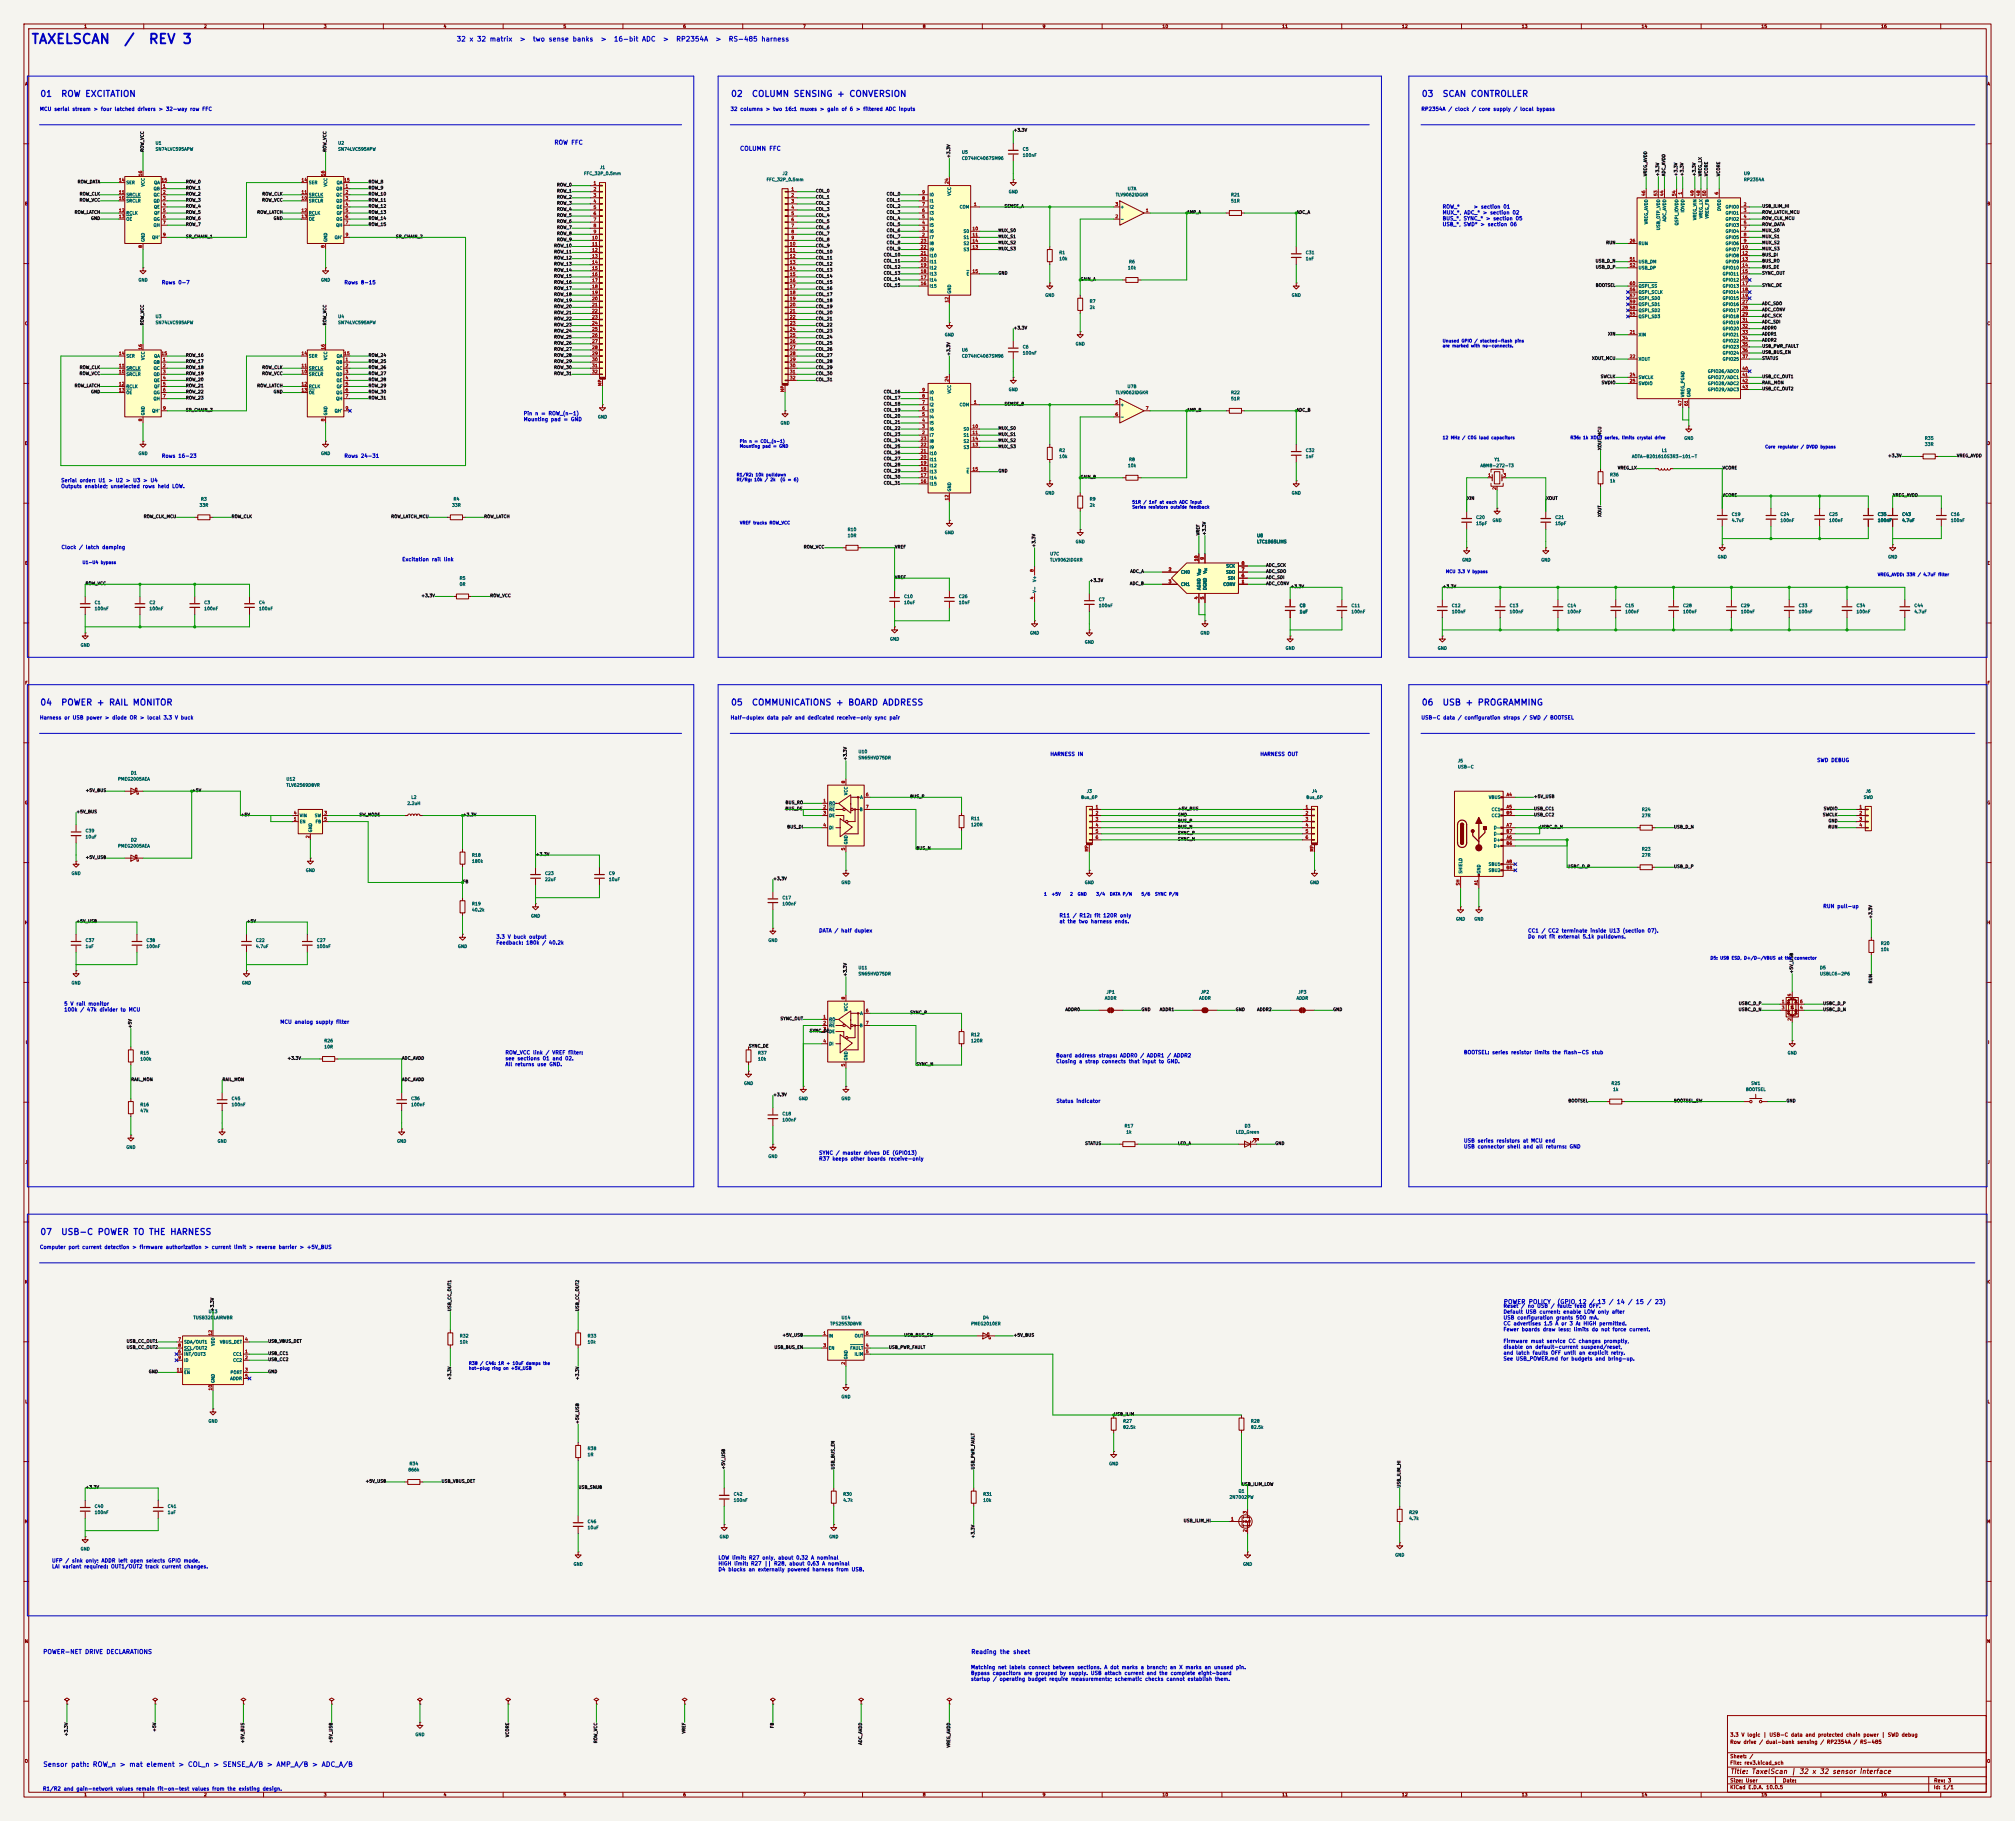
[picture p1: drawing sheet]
<svg xmlns="http://www.w3.org/2000/svg" width="841mm" height="760mm" viewBox="0 0 841 760" stroke-linecap="round" stroke-linejoin="round" font-family="sans-serif">
<defs><g id="words">
<g font-size="4" fill="#0000c2">
<text x="12.8" y="19.3">TAXELSCAN</text>
<text x="51.5" y="19.3">/</text>
<text x="61.8" y="19.3">REV 3</text>
</g>
<g font-size="2.5" fill="#0000c2">
<text x="16.6" y="41">01</text>
<text x="25.3" y="41">ROW EXCITATION</text>
<text x="304.9" y="41">02</text>
<text x="313.6" y="41">COLUMN SENSING + CONVERSION</text>
<text x="593.2" y="41">03</text>
<text x="601.9" y="41">SCAN CONTROLLER</text>
<text x="16.6" y="295">04</text>
<text x="25.3" y="295">POWER + RAIL MONITOR</text>
<text x="304.9" y="295">05</text>
<text x="313.6" y="295">COMMUNICATIONS + BOARD ADDRESS</text>
<text x="593.2" y="295">06</text>
<text x="601.9" y="295">USB + PROGRAMMING</text>
<text x="16.6" y="516">07</text>
<text x="25.3" y="516">USB-C POWER TO THE HARNESS</text>
</g>
<g font-size="2" fill="#0000c2">
<text x="190.4" y="17.8">32 x 32 matrix</text>
<text x="216.7" y="17.8">&gt;</text>
<text x="222.2" y="17.8">two sense banks</text>
<text x="250.5" y="17.8">&gt;</text>
<text x="256" y="17.8">16-bit ADC</text>
<text x="276.5" y="17.8">&gt;</text>
<text x="282" y="17.8">RP2354A</text>
<text x="298.4" y="17.8">&gt;</text>
<text x="303.9" y="17.8">RS-485 harness</text>
<text x="17.8" y="737.9">Sensor path: ROW_n &gt; mat element &gt; COL_n &gt; SENSE_A/B &gt; AMP_A/B &gt; ADC_A/B</text>
</g>
<text font-size="2" fill="#840000" x="722" y="740.8">Title: TaxelScan | 32 x 32 sensor interface</text>
<g font-size="1.8" fill="#0000c2">
<text x="231.2" y="60.8">ROW FFC</text>
<text x="308.7" y="63.3">COLUMN FFC</text>
<text x="627.4" y="544.7">POWER POLICY</text>
<text x="649.8" y="544.7">(GPIO 12 / 13 / 14 / 15 / 23)</text>
<text x="17.8" y="690.7">POWER-NET DRIVE DECLARATIONS</text>
<text x="405.2" y="690.7">Reading the sheet</text>
</g>
<g font-size="1.5" fill="#0000c2">
<text x="16.5" y="46.6">MCU serial stream &gt; four latched drivers &gt; 32-way row FFC</text>
<text x="304.7" y="46.6">32 columns &gt; two 16:1 muxes &gt; gain of 6 &gt; filtered ADC inputs</text>
<text x="593" y="46.6">RP2354A / clock / core supply / local bypass</text>
<text x="601.9" y="87.4">ROW_*</text>
<text x="601.9" y="89.9">MUX_*, ADC_* &gt; section 02</text>
<text x="614.9" y="87.4">&gt; section 01</text>
<text x="601.9" y="92.3">BUS_*, SYNC_* &gt; section 05</text>
<text x="601.9" y="94.8">USB_*, SWD* &gt; section 06</text>
<text x="67.4" y="119">Rows 0-7</text>
<text x="143.6" y="119">Rows 8-15</text>
<text x="218.4" y="173.7">Pin n = ROW_(n-1)</text>
<text x="218.4" y="176.1">Mounting pad = GND</text>
<text x="67.4" y="191.4">Rows 16-23</text>
<text x="143.6" y="191.4">Rows 24-31</text>
<text x="25.3" y="201.6">Serial order: U1 &gt; U2 &gt; U3 &gt; U4</text>
<text x="25.3" y="204.1">Outputs enabled; unselected rows held LOW.</text>
<text x="25.4" y="229.5">Clock / latch damping</text>
<text x="167.7" y="234.6">Excitation rail link</text>
<text x="16.5" y="300.6">Harness or USB power &gt; diode OR &gt; local 3.3 V buck</text>
<text x="304.7" y="300.6">Half-duplex data pair and dedicated receive-only sync pair</text>
<text x="593" y="300.6">USB-C data / configuration straps / SWD / BOOTSEL</text>
<text x="438.2" y="315.9">HARNESS IN</text>
<text x="525.8" y="315.9">HARNESS OUT</text>
<text x="758.2" y="318.4">SWD DEBUG</text>
<text x="442" y="383.2">R11 / R12: fit 120R only</text>
<text x="760.8" y="379.4">RUN pull-up</text>
<text x="341.7" y="389.5">DATA / half duplex</text>
<text x="442" y="385.7">at the two harness ends.</text>
<text x="637.6" y="389.6">CC1 / CC2 terminate inside U13 (section 07).</text>
<text x="207" y="392.1">3.3 V buck output</text>
<text x="207" y="394.6">Feedback: 180k / 40.2k</text>
<text x="637.6" y="392">Do not fit external 5.1k pulldowns.</text>
<text x="26.6" y="420.1">5 V rail monitor</text>
<text x="26.6" y="422.5">100k / 47k divider to MCU</text>
<text x="116.8" y="427.6">MCU analog supply filter</text>
<text x="210.8" y="440.4">ROW_VCC link / VREF filter:</text>
<text x="210.8" y="442.9">see sections 01 and 02.</text>
<text x="440.6" y="441.6">Board address straps: ADDR0 / ADDR1 / ADDR2</text>
<text x="610.8" y="440.3">BOOTSEL: series resistor limits the flash-CS stub</text>
<text x="210.8" y="445.3">All returns use GND.</text>
<text x="440.6" y="444.1">Closing a strap connects that input to GND.</text>
<text x="440.7" y="460.6">Status indicator</text>
<text x="610.8" y="477.2">USB series resistors at MCU end</text>
<text x="610.8" y="479.7">USB connector shell and all returns: GND</text>
<text x="341.7" y="482.3">SYNC / master drives DE (GPIO13)</text>
<text x="341.7" y="484.7">R37 keeps other boards receive-only</text>
<text x="16.5" y="521.6">Computer port current detection &gt; firmware authorization &gt; current limit &gt; reverse barrier &gt; +5V_BUS</text>
<text x="627.3" y="546.2">Reset / no USB / fault: feed OFF.</text>
<text x="627.3" y="548.6">Default USB current: enable LOW only after</text>
<text x="627.3" y="551.1">USB configuration grants 500 mA.</text>
<text x="627.3" y="553.5">CC advertises 1.5 A or 3 A: HIGH permitted.</text>
<text x="627.3" y="555.9">Fewer boards draw less; limits do not force current.</text>
<text x="627.3" y="560.8">Firmware must service CC changes promptly,</text>
<text x="627.3" y="563.3">disable on default-current suspend/reset,</text>
<text x="627.3" y="565.7">and latch faults OFF until an explicit retry.</text>
<text x="627.3" y="568.2">See USB_POWER.md for budgets and bring-up.</text>
<text x="21.5" y="652.5">UFP / sink only; ADDR left open selects GPIO mode.</text>
<text x="299.7" y="651.2">LOW limit: R27 only, about 0.32 A nominal</text>
<text x="299.7" y="653.7">HIGH limit: R27 || R28, about 0.63 A nominal</text>
<text x="21.5" y="654.9">LAI variant required: OUT1/OUT2 track current changes.</text>
<text x="299.7" y="656.1">D4 blocks an externally powered harness from USB.</text>
<text x="405.1" y="697">Matching net labels connect between sections. A dot marks a branch; an X marks an unused pin.</text>
<text x="405.1" y="699.4">Bypass capacitors are grouped by supply. USB attach current and the complete eight-board</text>
<text x="405.1" y="701.9">startup / operating budget require measurements; schematic checks cannot establish them.</text>
<text x="17.7" y="747.7">R1/R2 and gain-network values remain fit-on-test values from the existing design.</text>
</g>
<g font-size="1.5" fill="#840000">
<text x="722" y="725.1">3.3 V logic | USB-C data and protected chain power | SWD debug</text>
<text x="722" y="728.1">Row drive / dual-bank sensing / RP2354A / RS-485</text>
<text x="722" y="736.8">File: rev3.kicad_sch</text>
<text x="722" y="734.1">Sheet: /</text>
<text x="722" y="747">KiCad E.D.A. 10.0.5</text>
<text x="722" y="744.2">Size: User</text>
<text x="744" y="744.2">Date:</text>
<text x="807" y="747">Id: 1/1</text>
<text x="807" y="744.2">Rev: 3</text>
</g>
<g font-size="1.3" fill="#840000">
<text x="35" y="12">1</text>
<text x="85" y="12">2</text>
<text x="135" y="12">3</text>
<text x="185" y="12">4</text>
<text x="235" y="12">5</text>
<text x="285" y="12">6</text>
<text x="335" y="12">7</text>
<text x="385" y="12">8</text>
<text x="435" y="12">9</text>
<text x="485" y="12">10</text>
<text x="535" y="12">11</text>
<text x="585" y="12">12</text>
<text x="635" y="12">13</text>
<text x="685" y="12">14</text>
<text x="735" y="12">15</text>
<text x="785" y="12">16</text>
<text x="10.3" y="36">A</text>
<text x="829.3" y="36">A</text>
<text x="10.2" y="86">B</text>
<text x="829.2" y="86">B</text>
<text x="10.2" y="136">C</text>
<text x="829.2" y="136">C</text>
<text x="10.2" y="186">D</text>
<text x="829.2" y="186">D</text>
<text x="10.3" y="236">E</text>
<text x="829.3" y="236">E</text>
<text x="10.3" y="286">F</text>
<text x="829.3" y="286">F</text>
<text x="10.2" y="336">G</text>
<text x="829.2" y="336">G</text>
<text x="10.2" y="386">H</text>
<text x="829.2" y="386">H</text>
<text x="10.6" y="436">I</text>
<text x="829.6" y="436">I</text>
<text x="10.4" y="486">J</text>
<text x="829.4" y="486">J</text>
<text x="10.2" y="536">K</text>
<text x="829.2" y="536">K</text>
<text x="10.3" y="586">L</text>
<text x="829.3" y="586">L</text>
<text x="10.1" y="636">M</text>
<text x="829.1" y="636">M</text>
<text x="10.2" y="686">N</text>
<text x="829.2" y="686">N</text>
<text x="10.2" y="736">O</text>
<text x="829.2" y="736">O</text>
<text x="35" y="750">1</text>
<text x="85" y="750">2</text>
<text x="135" y="750">3</text>
<text x="185" y="750">4</text>
<text x="235" y="750">5</text>
<text x="285" y="750">6</text>
<text x="335" y="750">7</text>
<text x="385" y="750">8</text>
<text x="435" y="750">9</text>
<text x="485" y="750">10</text>
<text x="535" y="750">11</text>
<text x="585" y="750">12</text>
<text x="635" y="750">13</text>
<text x="685" y="750">14</text>
<text x="735" y="750">15</text>
<text x="785" y="750">16</text>
</g>
<g font-size="1.3" fill="#0f0f0f">
<text x="422.9" y="55.2">+3.3V</text>
<text x="60.3" y="63.5" transform="rotate(-90 60.3 63.5)">ROW_VCC</text>
<text x="136.5" y="63.5" transform="rotate(-90 136.5 63.5)">ROW_VCC</text>
<text x="396.9" y="66.1" transform="rotate(-90 396.9 66.1)">+3.3V</text>
<text x="32.2" y="76.8">ROW_DATA</text>
<text x="77.4" y="76.8">ROW_0</text>
<text x="153.6" y="76.8">ROW_8</text>
<text x="687.7" y="73.7" transform="rotate(-90 687.7 73.7)">VREG_AVDD</text>
<text x="692.8" y="73.7" transform="rotate(-90 692.8 73.7)">+3.3V</text>
<text x="695.3" y="73.7" transform="rotate(-90 695.3 73.7)">ADC_AVDD</text>
<text x="700.4" y="73.7" transform="rotate(-90 700.4 73.7)">+3.3V</text>
<text x="702.9" y="73.7" transform="rotate(-90 702.9 73.7)">+3.3V</text>
<text x="708" y="73.7" transform="rotate(-90 708 73.7)">+3.3V</text>
<text x="710.5" y="73.7" transform="rotate(-90 710.5 73.7)">VREG_LX</text>
<text x="713.1" y="73.7" transform="rotate(-90 713.1 73.7)">VCORE</text>
<text x="718.2" y="73.7" transform="rotate(-90 718.2 73.7)">VCORE</text>
<text x="33.1" y="81.9">ROW_CLK</text>
<text x="77.4" y="79.4">ROW_1</text>
<text x="77.4" y="81.9">ROW_2</text>
<text x="109.3" y="81.9">ROW_CLK</text>
<text x="153.6" y="81.9">ROW_10</text>
<text x="153.6" y="79.4">ROW_9</text>
<text x="232.3" y="78.1">ROW_0</text>
<text x="232.3" y="80.6">ROW_1</text>
<text x="232.3" y="83.2">ROW_2</text>
<text x="340.3" y="80.6">COL_0</text>
<text x="340.3" y="83.2">COL_1</text>
<text x="369.9" y="81.9">COL_0</text>
<text x="31" y="89.5">ROW_LATCH</text>
<text x="33" y="84.4">ROW_VCC</text>
<text x="77.4" y="84.4">ROW_3</text>
<text x="77.4" y="87">ROW_4</text>
<text x="77.4" y="89.5">ROW_5</text>
<text x="107.2" y="89.5">ROW_LATCH</text>
<text x="109.2" y="84.4">ROW_VCC</text>
<text x="153.6" y="84.4">ROW_11</text>
<text x="153.6" y="87">ROW_12</text>
<text x="153.6" y="89.5">ROW_13</text>
<text x="232.3" y="85.7">ROW_3</text>
<text x="232.3" y="88.3">ROW_4</text>
<text x="340.3" y="85.7">COL_2</text>
<text x="340.3" y="88.3">COL_3</text>
<text x="369.9" y="84.4">COL_1</text>
<text x="369.9" y="89.5">COL_3</text>
<text x="369.9" y="87">COL_2</text>
<text x="419.1" y="87">SENSE_A</text>
<text x="495.3" y="89.5">AMP_A</text>
<text x="541" y="89.5">ADC_A</text>
<text x="735.3" y="87">USB_ILIM_HI</text>
<text x="735.3" y="89.5">ROW_LATCH_MCU</text>
<text x="37.8" y="92.1">GND</text>
<text x="77.4" y="92.1">ROW_6</text>
<text x="77.4" y="94.6">ROW_7</text>
<text x="114" y="92.1">GND</text>
<text x="153.6" y="94.6">ROW_15</text>
<text x="153.6" y="92.1">ROW_14</text>
<text x="232.3" y="90.8">ROW_5</text>
<text x="232.3" y="93.3">ROW_6</text>
<text x="232.3" y="95.9">ROW_7</text>
<text x="340.3" y="90.8">COL_4</text>
<text x="340.3" y="93.3">COL_5</text>
<text x="340.3" y="95.9">COL_6</text>
<text x="369.9" y="94.6">COL_5</text>
<text x="369.9" y="92.1">COL_4</text>
<text x="735.3" y="92.1">ROW_CLK_MCU</text>
<text x="735.3" y="94.6">ROW_DATA</text>
<text x="77.4" y="99.7">SR_CHAIN_1</text>
<text x="165.1" y="99.7">SR_CHAIN_2</text>
<text x="232.3" y="98.4">ROW_8</text>
<text x="232.3" y="101">ROW_9</text>
<text x="340.3" y="98.4">COL_7</text>
<text x="340.3" y="101">COL_8</text>
<text x="369.9" y="97.1">COL_6</text>
<text x="369.9" y="99.7">COL_7</text>
<text x="416.5" y="99.7">MUX_S1</text>
<text x="416.5" y="97.1">MUX_S0</text>
<text x="735.3" y="97.1">MUX_S0</text>
<text x="735.3" y="99.7">MUX_S1</text>
<text x="231.1" y="103.5">ROW_10</text>
<text x="231.1" y="106">ROW_11</text>
<text x="340.3" y="103.5">COL_9</text>
<text x="340.3" y="106">COL_10</text>
<text x="368.7" y="107.3">COL_10</text>
<text x="369.9" y="104.8">COL_9</text>
<text x="369.9" y="102.2">COL_8</text>
<text x="416.5" y="104.8">MUX_S3</text>
<text x="416.5" y="102.2">MUX_S2</text>
<text x="670.2" y="102.2">RUN</text>
<text x="735.3" y="102.2">MUX_S2</text>
<text x="735.3" y="104.8">MUX_S3</text>
<text x="735.3" y="107.3">BUS_DI</text>
<text x="231.1" y="108.6">ROW_12</text>
<text x="231.1" y="111.1">ROW_13</text>
<text x="231.1" y="113.7">ROW_14</text>
<text x="340.3" y="113.7">COL_13</text>
<text x="340.3" y="108.6">COL_11</text>
<text x="340.3" y="111.1">COL_12</text>
<text x="368.7" y="112.4">COL_12</text>
<text x="368.7" y="109.8">COL_11</text>
<text x="665.8" y="109.8">USB_D_N</text>
<text x="665.9" y="112.4">USB_D_P</text>
<text x="735.3" y="109.8">BUS_RO</text>
<text x="735.3" y="112.4">BUS_DE</text>
<text x="231.1" y="116.2">ROW_15</text>
<text x="231.1" y="118.7">ROW_16</text>
<text x="340.3" y="116.2">COL_14</text>
<text x="340.3" y="118.7">COL_15</text>
<text x="368.7" y="117.5">COL_14</text>
<text x="368.7" y="114.9">COL_13</text>
<text x="416.5" y="114.9">GND</text>
<text x="450.8" y="117.5">GAIN_A</text>
<text x="735.3" y="114.9">SYNC_OUT</text>
<text x="231.1" y="121.3">ROW_17</text>
<text x="231.1" y="123.8">ROW_18</text>
<text x="340.3" y="121.3">COL_16</text>
<text x="340.3" y="123.8">COL_17</text>
<text x="368.7" y="120">COL_15</text>
<text x="665.9" y="120">BOOTSEL</text>
<text x="735.3" y="120">SYNC_DE</text>
<text x="231.1" y="126.4">ROW_19</text>
<text x="231.1" y="128.9">ROW_20</text>
<text x="231.1" y="131.4">ROW_21</text>
<text x="340.3" y="126.4">COL_18</text>
<text x="340.3" y="128.9">COL_19</text>
<text x="340.3" y="131.4">COL_20</text>
<text x="735.3" y="127.6">ADC_SDO</text>
<text x="735.3" y="130.2">ADC_CONV</text>
<text x="60.3" y="135.9" transform="rotate(-90 60.3 135.9)">ROW_VCC</text>
<text x="136.5" y="135.9" transform="rotate(-90 136.5 135.9)">ROW_VCC</text>
<text x="231.1" y="136.5">ROW_23</text>
<text x="231.1" y="134">ROW_22</text>
<text x="340.3" y="134">COL_21</text>
<text x="340.3" y="136.5">COL_22</text>
<text x="422.9" y="137.8">+3.3V</text>
<text x="735.3" y="132.7">ADC_SCK</text>
<text x="735.3" y="135.2">ADC_SDI</text>
<text x="735.3" y="137.8">ADDR0</text>
<text x="231.1" y="139.1">ROW_24</text>
<text x="231.1" y="141.6">ROW_25</text>
<text x="340.3" y="139.1">COL_23</text>
<text x="340.3" y="141.6">COL_24</text>
<text x="671" y="140.3">XIN</text>
<text x="735.3" y="140.3">ADDR1</text>
<text x="735.3" y="142.9">ADDR2</text>
<text x="77.4" y="149.2">ROW_16</text>
<text x="153.6" y="149.2">ROW_24</text>
<text x="231.1" y="144.1">ROW_26</text>
<text x="231.1" y="146.7">ROW_27</text>
<text x="231.1" y="149.2">ROW_28</text>
<text x="340.3" y="144.1">COL_25</text>
<text x="340.3" y="146.7">COL_26</text>
<text x="340.3" y="149.2">COL_27</text>
<text x="396.9" y="148.6" transform="rotate(-90 396.9 148.6)">+3.3V</text>
<text x="735.3" y="145.4">USB_PWR_FAULT</text>
<text x="735.3" y="147.9">USB_BUS_EN</text>
<text x="33.1" y="154.3">ROW_CLK</text>
<text x="77.4" y="151.8">ROW_17</text>
<text x="77.4" y="154.3">ROW_18</text>
<text x="109.3" y="154.3">ROW_CLK</text>
<text x="153.6" y="151.8">ROW_25</text>
<text x="153.6" y="154.3">ROW_26</text>
<text x="231.1" y="151.8">ROW_29</text>
<text x="231.1" y="154.3">ROW_30</text>
<text x="340.3" y="151.8">COL_28</text>
<text x="340.3" y="154.3">COL_29</text>
<text x="664.3" y="150.5">XOUT_MCU</text>
<text x="735.3" y="150.5">STATUS</text>
<text x="31" y="161.9">ROW_LATCH</text>
<text x="33" y="156.8">ROW_VCC</text>
<text x="77.4" y="156.8">ROW_19</text>
<text x="77.4" y="159.4">ROW_20</text>
<text x="77.4" y="161.9">ROW_21</text>
<text x="107.2" y="161.9">ROW_LATCH</text>
<text x="109.2" y="156.8">ROW_VCC</text>
<text x="153.6" y="161.9">ROW_29</text>
<text x="153.6" y="156.8">ROW_27</text>
<text x="153.6" y="159.4">ROW_28</text>
<text x="231.1" y="156.8">ROW_31</text>
<text x="340.3" y="156.8">COL_30</text>
<text x="340.3" y="159.4">COL_31</text>
<text x="667.9" y="158.1">SWCLK</text>
<text x="668.3" y="160.6">SWDIO</text>
<text x="735.3" y="158.1">USB_CC_OUT1</text>
<text x="735.3" y="160.6">RAIL_MON</text>
<text x="37.8" y="164.5">GND</text>
<text x="77.4" y="167">ROW_23</text>
<text x="77.4" y="164.5">ROW_22</text>
<text x="114" y="164.5">GND</text>
<text x="153.6" y="164.5">ROW_30</text>
<text x="153.6" y="167">ROW_31</text>
<text x="368.7" y="167">COL_17</text>
<text x="368.7" y="164.5">COL_16</text>
<text x="735.3" y="163.2">USB_CC_OUT2</text>
<text x="77.4" y="172.1">SR_CHAIN_3</text>
<text x="368.7" y="172.1">COL_19</text>
<text x="368.7" y="169.5">COL_18</text>
<text x="419.1" y="169.5">SENSE_B</text>
<text x="495.3" y="172.1">AMP_B</text>
<text x="541" y="172.1">ADC_B</text>
<text x="368.7" y="179.7">COL_22</text>
<text x="368.7" y="177.2">COL_21</text>
<text x="368.7" y="174.6">COL_20</text>
<text x="416.5" y="179.7">MUX_S0</text>
<text x="368.7" y="182.2">COL_23</text>
<text x="368.7" y="184.8">COL_24</text>
<text x="416.5" y="182.2">MUX_S1</text>
<text x="416.5" y="184.8">MUX_S2</text>
<text x="368.7" y="189.9">COL_26</text>
<text x="368.7" y="187.3">COL_25</text>
<text x="416.5" y="187.3">MUX_S3</text>
<text x="668.6" y="188" transform="rotate(-90 668.6 188)">XOUT_MCU</text>
<text x="787.8" y="191.1">+3.3V</text>
<text x="816.6" y="191.1">VREG_AVDD</text>
<text x="368.7" y="192.4">COL_27</text>
<text x="368.7" y="197.5">COL_29</text>
<text x="368.7" y="194.9">COL_28</text>
<text x="416.5" y="197.5">GND</text>
<text x="675.1" y="196.2">VREG_LX</text>
<text x="718.8" y="196.2">VCORE</text>
<text x="368.7" y="202.6">COL_31</text>
<text x="368.7" y="200">COL_30</text>
<text x="450.8" y="200">GAIN_B</text>
<text x="612.1" y="208.9">XIN</text>
<text x="645.1" y="208.9">XOUT</text>
<text x="718.8" y="207.6">VCORE</text>
<text x="789.9" y="207.6">VREG_AVDD</text>
<text x="668.6" y="215.9" transform="rotate(-90 668.6 215.9)">XOUT</text>
<text x="59.8" y="216.5">ROW_CLK_MCU</text>
<text x="96.5" y="216.5">ROW_CLK</text>
<text x="163.1" y="216.5">ROW_LATCH_MCU</text>
<text x="201.9" y="216.5">ROW_LATCH</text>
<text x="501" y="223.6" transform="rotate(-90 501 223.6)">VREF</text>
<text x="503.5" y="223.6" transform="rotate(-90 503.5 223.6)">+3.3V</text>
<text x="335.3" y="229.2">ROW_VCC</text>
<text x="373.4" y="229.2">VREF</text>
<text x="432.4" y="228.6" transform="rotate(-90 432.4 228.6)">+3.3V</text>
<text x="471.6" y="239.4">ADC_A</text>
<text x="528.3" y="239.4">ADC_SDO</text>
<text x="528.3" y="236.8">ADC_SCK</text>
<text x="35.5" y="244.5">ROW_VCC</text>
<text x="373.4" y="241.9">VREF</text>
<text x="454.6" y="243.2">+3.3V</text>
<text x="471.4" y="244.5">ADC_B</text>
<text x="528.3" y="244.5">ADC_CONV</text>
<text x="528.3" y="241.9">ADC_SDI</text>
<text x="538.5" y="245.7">+3.3V</text>
<text x="602" y="245.7">+3.3V</text>
<text x="175.7" y="249.5">+3.3V</text>
<text x="204.4" y="249.5">ROW_VCC</text>
<text x="353.7" y="317.5" transform="rotate(-90 353.7 317.5)">+3.3V</text>
<text x="35.6" y="330.8">+5V_BUS</text>
<text x="80" y="330.8">+5V</text>
<text x="327.7" y="335.9">BUS_RO</text>
<text x="379.7" y="333.4">BUS_P</text>
<text x="640.1" y="333.4">+5V_USB</text>
<text x="31.7" y="339.7">+5V_BUS</text>
<text x="100.3" y="341">+5V</text>
<text x="149.8" y="341">SW_NODE</text>
<text x="193" y="341">+3.3V</text>
<text x="327.6" y="338.4">BUS_DE</text>
<text x="491.5" y="338.4">+5V_BUS</text>
<text x="491.5" y="341">GND</text>
<text x="640.1" y="338.4">USB_CC1</text>
<text x="640.1" y="341">USB_CC2</text>
<text x="760.6" y="341">SWCLK</text>
<text x="761" y="338.4">SWDIO</text>
<text x="328.4" y="346.1">BUS_DI</text>
<text x="491.5" y="343.5">BUS_P</text>
<text x="491.5" y="346.1">BUS_N</text>
<text x="642.6" y="346.1">USBC_D_N</text>
<text x="698.5" y="346.1">USB_D_N</text>
<text x="762.9" y="346.1">RUN</text>
<text x="763" y="343.5">GND</text>
<text x="491.5" y="348.6">SYNC_P</text>
<text x="491.5" y="351.1">SYNC_N</text>
<text x="35.6" y="358.8">+5V_USB</text>
<text x="223.5" y="357.5">+3.3V</text>
<text x="382.2" y="355">BUS_N</text>
<text x="654" y="362.6">USBC_D_P</text>
<text x="698.5" y="362.6">USB_D_P</text>
<text x="193" y="368.9">FB</text>
<text x="322.6" y="367.7">+3.3V</text>
<text x="781.7" y="383.6" transform="rotate(-90 781.7 383.6)">+3.3V</text>
<text x="31.7" y="385.4">+5V_USB</text>
<text x="102.8" y="385.4">+5V</text>
<text x="353.7" y="407.7" transform="rotate(-90 353.7 407.7)">+3.3V</text>
<text x="748.6" y="406.4" transform="rotate(-90 748.6 406.4)">+5V_USB</text>
<text x="781.7" y="410.6" transform="rotate(-90 781.7 410.6)">RUN</text>
<text x="725.5" y="419.7">USBC_D_P</text>
<text x="760.7" y="419.7">USBC_D_P</text>
<text x="379.7" y="423.5">SYNC_P</text>
<text x="444.5" y="422.3">ADDR0</text>
<text x="476.2" y="422.3">GND</text>
<text x="483.9" y="422.3">ADDR1</text>
<text x="515.6" y="422.3">GND</text>
<text x="524.5" y="422.3">ADDR2</text>
<text x="556.2" y="422.3">GND</text>
<text x="725.5" y="422.3">USBC_D_N</text>
<text x="760.7" y="422.3">USBC_D_N</text>
<text x="55.2" y="429.3" transform="rotate(-90 55.2 429.3)">+5V</text>
<text x="325.6" y="426.1">SYNC_OUT</text>
<text x="337.8" y="431.2">SYNC_DE</text>
<text x="312.4" y="437.5">SYNC_DE</text>
<text x="119.8" y="442.6">+3.3V</text>
<text x="167.6" y="442.6">ADC_AVDD</text>
<text x="382.2" y="445.1">SYNC_N</text>
<text x="54.6" y="451.5">RAIL_MON</text>
<text x="92.7" y="451.5">RAIL_MON</text>
<text x="167.6" y="451.5">ADC_AVDD</text>
<text x="322.6" y="457.8">+3.3V</text>
<text x="654.4" y="460.4">BOOTSEL</text>
<text x="698.5" y="460.4">BOOTSEL_SW</text>
<text x="745.5" y="460.4">GND</text>
<text x="452.7" y="478.1">STATUS</text>
<text x="491.5" y="478.1">LED_A</text>
<text x="532.1" y="478.1">GND</text>
<text x="89.5" y="547.4" transform="rotate(-90 89.5 547.4)">+3.3V</text>
<text x="188.6" y="547.4" transform="rotate(-90 188.6 547.4)">USB_CC_OUT1</text>
<text x="241.9" y="547.4" transform="rotate(-90 241.9 547.4)">USB_CC_OUT2</text>
<text x="52.7" y="560.7">USB_CC_OUT1</text>
<text x="52.7" y="563.2">USB_CC_OUT2</text>
<text x="111.7" y="560.7">USB_VBUS_DET</text>
<text x="323" y="563.2">USB_BUS_EN</text>
<text x="326.4" y="558.2">+5V_USB</text>
<text x="370.8" y="563.2">USB_PWR_FAULT</text>
<text x="377.2" y="558.2">USB_BUS_SW</text>
<text x="422.9" y="558.2">+5V_BUS</text>
<text x="111.7" y="565.8">USB_CC1</text>
<text x="111.7" y="568.3">USB_CC2</text>
<text x="61.9" y="573.4">GND</text>
<text x="111.7" y="573.4">GND</text>
<text x="188.6" y="576.1" transform="rotate(-90 188.6 576.1)">+3.3V</text>
<text x="241.9" y="576.1" transform="rotate(-90 241.9 576.1)">+3.3V</text>
<text x="464.8" y="591.2">USB_ILIM</text>
<text x="241.9" y="594.4" transform="rotate(-90 241.9 594.4)">+5V_USB</text>
<text x="302.9" y="613.4" transform="rotate(-90 302.9 613.4)">+5V_USB</text>
<text x="348.6" y="613.4" transform="rotate(-90 348.6 613.4)">USB_BUS_EN</text>
<text x="407" y="613.4" transform="rotate(-90 407 613.4)">USB_PWR_FAULT</text>
<text x="35.5" y="621.7">+3.3V</text>
<text x="152.4" y="619.1">+5V_USB</text>
<text x="184.1" y="619.1">USB_VBUS_DET</text>
<text x="241.3" y="621.7">USB_SNUB</text>
<text x="518.1" y="620.4">USB_ILIM_LOW</text>
<text x="584.8" y="621.1" transform="rotate(-90 584.8 621.1)">USB_ILIM_HI</text>
<text x="493.9" y="635.6">USB_ILIM_HI</text>
<text x="407" y="642.2" transform="rotate(-90 407 642.2)">+3.3V</text>
<text x="28.6" y="724.7" transform="rotate(-90 28.6 724.7)">+3.3V</text>
<text x="65.4" y="722.9" transform="rotate(-90 65.4 722.9)">+5V</text>
<text x="212.7" y="725.2" transform="rotate(-90 212.7 725.2)">VCORE</text>
<text x="286.4" y="723.6" transform="rotate(-90 286.4 723.6)">VREF</text>
<text x="323.2" y="721.4" transform="rotate(-90 323.2 721.4)">FB</text>
<text x="102.2" y="727.7" transform="rotate(-90 102.2 727.7)">+5V_BUS</text>
<text x="139" y="727.7" transform="rotate(-90 139 727.7)">+5V_USB</text>
<text x="249.5" y="727.7" transform="rotate(-90 249.5 727.7)">ROW_VCC</text>
<text x="360" y="728.4" transform="rotate(-90 360 728.4)">ADC_AVDD</text>
<text x="396.9" y="729.5" transform="rotate(-90 396.9 729.5)">VREG_AVDD</text>
</g>
<g font-size="1.3" fill="#006464">
<text x="64.8" y="60.7">U1</text>
<text x="64.8" y="63.2">SN74LVC595APW</text>
<text x="141" y="60.7">U2</text>
<text x="141" y="63.2">SN74LVC595APW</text>
<text x="401.3" y="64.5">U5</text>
<text x="426.7" y="63.2">C5</text>
<text x="426.7" y="65.7">100nF</text>
<text x="250.2" y="70.8">J1</text>
<text x="401.3" y="67">CD74HC4067SM96</text>
<text x="52.6" y="77.2">SER</text>
<text x="64.2" y="77.2">QA</text>
<text x="128.8" y="77.2">SER</text>
<text x="140.4" y="77.2">QA</text>
<text x="243.6" y="73.4">FFC_32P_0.5mm</text>
<text x="319.8" y="75.9">FFC_32P_0.5mm</text>
<text x="326.4" y="73.4">J2</text>
<text x="727.7" y="73.4">U9</text>
<text x="727.7" y="75.9">RP2354A</text>
<text x="52.6" y="82.3">SRCLK</text>
<text x="60.7" y="78" transform="rotate(-90 60.7 78)">VCC</text>
<text x="64" y="79.7">QB</text>
<text x="64" y="82.3">QC</text>
<text x="128.8" y="82.3">SRCLK</text>
<text x="136.9" y="78" transform="rotate(-90 136.9 78)">VCC</text>
<text x="140.2" y="79.7">QB</text>
<text x="140.2" y="82.3">QC</text>
<text x="387.8" y="82.3">I0</text>
<text x="397.2" y="81.8" transform="rotate(-90 397.2 81.8)">VCC</text>
<text x="420.8" y="81">GND</text>
<text x="465.5" y="82.3">TLV9062IDGKR</text>
<text x="470.5" y="79.7">U7A</text>
<text x="513.6" y="82.2">R21</text>
<text x="52.6" y="84.8">SRCLR</text>
<text x="52.6" y="89.9">RCLK</text>
<text x="64" y="84.8">QD</text>
<text x="64.1" y="87.3">QE</text>
<text x="64.2" y="89.9">QF</text>
<text x="128.8" y="84.8">SRCLR</text>
<text x="128.8" y="89.9">RCLK</text>
<text x="140.2" y="84.8">QD</text>
<text x="140.3" y="87.3">QE</text>
<text x="140.4" y="89.9">QF</text>
<text x="387.8" y="89.9">I3</text>
<text x="387.8" y="87.3">I2</text>
<text x="387.8" y="84.8">I1</text>
<text x="400.3" y="87.3">COM</text>
<text x="467.5" y="87.3">+</text>
<text x="513.6" y="84.8">51R</text>
<text x="703.3" y="88.9" transform="rotate(-90 703.3 88.9)">IOVDD</text>
<text x="718.5" y="88.2" transform="rotate(-90 718.5 88.2)">DVDD</text>
<text x="720" y="87.3">GPIO0</text>
<text x="720" y="89.9">GPIO1</text>
<text x="52.6" y="92.4">OE</text>
<text x="63.9" y="95">QH</text>
<text x="64" y="92.4">QG</text>
<text x="128.8" y="92.4">OE</text>
<text x="140.1" y="95">QH</text>
<text x="140.2" y="92.4">QG</text>
<text x="387.8" y="95">I5</text>
<text x="387.8" y="92.4">I4</text>
<text x="467.5" y="92.4">-</text>
<text x="688" y="93.8" transform="rotate(-90 688 93.8)">VREG_AVDD</text>
<text x="695.7" y="92.6" transform="rotate(-90 695.7 92.6)">ADC_AVDD</text>
<text x="700.7" y="94.2" transform="rotate(-90 700.7 94.2)">QSPI_IOVDD</text>
<text x="708.4" y="92.1" transform="rotate(-90 708.4 92.1)">VREG_VIN</text>
<text x="710.9" y="91.3" transform="rotate(-90 710.9 91.3)">VREG_LX</text>
<text x="713.4" y="91.4" transform="rotate(-90 713.4 91.4)">VREG_FB</text>
<text x="720" y="92.4">GPIO2</text>
<text x="720" y="95">GPIO3</text>
<text x="60.7" y="101.1" transform="rotate(-90 60.7 101.1)">GND</text>
<text x="63.3" y="100">QH'</text>
<text x="136.9" y="101.1" transform="rotate(-90 136.9 101.1)">GND</text>
<text x="139.5" y="100">QH'</text>
<text x="387.8" y="100">I7</text>
<text x="387.8" y="97.5">I6</text>
<text x="402" y="97.5">S0</text>
<text x="402" y="100">S1</text>
<text x="693.1" y="96.2" transform="rotate(-90 693.1 96.2)">USB_OTP_VDD</text>
<text x="720" y="97.5">GPIO4</text>
<text x="720" y="100">GPIO5</text>
<text x="387.8" y="107.7">I10</text>
<text x="387.8" y="105.1">I9</text>
<text x="387.8" y="102.6">I8</text>
<text x="402" y="105.1">S3</text>
<text x="402" y="102.6">S2</text>
<text x="441.9" y="106.4">R1</text>
<text x="544.8" y="106.4">C31</text>
<text x="683.7" y="102.6">RUN</text>
<text x="720" y="102.6">GPIO6</text>
<text x="720" y="105.1">GPIO7</text>
<text x="720" y="107.7">GPIO8</text>
<text x="387.8" y="112.7">I12</text>
<text x="387.8" y="110.2">I11</text>
<text x="441.9" y="108.9">10k</text>
<text x="470.6" y="112.7">10k</text>
<text x="471.1" y="110.2">R6</text>
<text x="544.8" y="108.9">1nF</text>
<text x="683.7" y="110.2">USB_DM</text>
<text x="683.7" y="112.7">USB_DP</text>
<text x="718.8" y="112.7">GPIO10</text>
<text x="720" y="110.2">GPIO9</text>
<text x="57.6" y="117.8">GND</text>
<text x="133.8" y="117.8">GND</text>
<text x="387.8" y="117.8">I14</text>
<text x="387.8" y="115.3">I13</text>
<text x="403.2" y="115.3">E</text>
<text x="718.8" y="115.3">GPIO11</text>
<text x="718.8" y="117.8">GPIO12</text>
<text x="387.8" y="120.4">I15</text>
<text x="397.2" y="122.7" transform="rotate(-90 397.2 122.7)">GND</text>
<text x="436.1" y="124.2">GND</text>
<text x="539" y="124.2">GND</text>
<text x="683.7" y="122.9">QSPI_SCLK</text>
<text x="683.7" y="125.4">QSPI_SD0</text>
<text x="683.7" y="120.4">QSPI_SS</text>
<text x="718.8" y="120.4">GPIO13</text>
<text x="718.8" y="122.9">GPIO14</text>
<text x="718.8" y="125.4">GPIO15</text>
<text x="454.6" y="126.7">R7</text>
<text x="454.6" y="129.2">2k</text>
<text x="683.7" y="130.5">QSPI_SD2</text>
<text x="683.7" y="128">QSPI_SD1</text>
<text x="718.8" y="128">GPIO16</text>
<text x="718.8" y="130.5">GPIO17</text>
<text x="64.8" y="133.1">U3</text>
<text x="64.8" y="135.6">SN74LVC595APW</text>
<text x="141" y="133.1">U4</text>
<text x="141" y="135.6">SN74LVC595APW</text>
<text x="683.7" y="133.1">QSPI_SD3</text>
<text x="718.8" y="133.1">GPIO18</text>
<text x="718.8" y="135.6">GPIO19</text>
<text x="394.2" y="140.7">GND</text>
<text x="683.7" y="140.7">XIN</text>
<text x="718.8" y="138.1">GPIO20</text>
<text x="718.8" y="140.7">GPIO21</text>
<text x="718.8" y="143.2">GPIO22</text>
<text x="52.6" y="149.6">SER</text>
<text x="64.2" y="149.6">QA</text>
<text x="128.8" y="149.6">SER</text>
<text x="140.4" y="149.6">QA</text>
<text x="401.3" y="147">U6</text>
<text x="401.3" y="149.6">CD74HC4067SM96</text>
<text x="426.7" y="145.8">C6</text>
<text x="426.7" y="148.3">100nF</text>
<text x="448.8" y="144.5">GND</text>
<text x="718.8" y="145.8">GPIO23</text>
<text x="718.8" y="148.3">GPIO24</text>
<text x="52.6" y="154.6">SRCLK</text>
<text x="60.7" y="150.4" transform="rotate(-90 60.7 150.4)">VCC</text>
<text x="64" y="152.1">QB</text>
<text x="64" y="154.6">QC</text>
<text x="128.8" y="154.6">SRCLK</text>
<text x="136.9" y="150.4" transform="rotate(-90 136.9 150.4)">VCC</text>
<text x="140.2" y="152.1">QB</text>
<text x="140.2" y="154.6">QC</text>
<text x="683.7" y="150.8">XOUT</text>
<text x="712.6" y="155.9">GPIO26/ADC0</text>
<text x="718.8" y="150.8">GPIO25</text>
<text x="52.6" y="157.2">SRCLR</text>
<text x="64" y="157.2">QD</text>
<text x="64.1" y="159.7">QE</text>
<text x="128.8" y="157.2">SRCLR</text>
<text x="140.2" y="157.2">QD</text>
<text x="140.3" y="159.7">QE</text>
<text x="683.7" y="158.5">SWCLK</text>
<text x="683.7" y="161">SWDIO</text>
<text x="712.6" y="158.5">GPIO27/ADC1</text>
<text x="712.6" y="161">GPIO28/ADC2</text>
<text x="52.6" y="162.3">RCLK</text>
<text x="52.6" y="164.8">OE</text>
<text x="63.9" y="167.3">QH</text>
<text x="64" y="164.8">QG</text>
<text x="64.2" y="162.3">QF</text>
<text x="128.8" y="162.3">RCLK</text>
<text x="128.8" y="164.8">OE</text>
<text x="140.1" y="167.3">QH</text>
<text x="140.2" y="164.8">QG</text>
<text x="140.4" y="162.3">QF</text>
<text x="387.8" y="167.3">I1</text>
<text x="387.8" y="164.8">I0</text>
<text x="397.2" y="164.4" transform="rotate(-90 397.2 164.4)">VCC</text>
<text x="420.8" y="163.5">GND</text>
<text x="465.5" y="164.8">TLV9062IDGKR</text>
<text x="470.4" y="162.3">U7B</text>
<text x="513.6" y="164.8">R22</text>
<text x="513.6" y="167.3">51R</text>
<text x="703.3" y="165.9" transform="rotate(-90 703.3 165.9)">VREG_PGND</text>
<text x="705.8" y="165.9" transform="rotate(-90 705.8 165.9)">GND</text>
<text x="712.6" y="163.5">GPIO29/ADC3</text>
<text x="60.7" y="173.5" transform="rotate(-90 60.7 173.5)">GND</text>
<text x="63.3" y="172.4">QH'</text>
<text x="136.9" y="173.5" transform="rotate(-90 136.9 173.5)">GND</text>
<text x="139.5" y="172.4">QH'</text>
<text x="387.8" y="172.4">I3</text>
<text x="387.8" y="169.9">I2</text>
<text x="400.3" y="169.9">COM</text>
<text x="467.5" y="169.9">+</text>
<text x="249.4" y="175">GND</text>
<text x="325.6" y="177.5">GND</text>
<text x="387.8" y="177.5">I5</text>
<text x="387.8" y="175">I4</text>
<text x="467.5" y="175">-</text>
<text x="387.8" y="182.6">I7</text>
<text x="387.8" y="180">I6</text>
<text x="387.8" y="185.1">I8</text>
<text x="402" y="180">S0</text>
<text x="402" y="182.6">S1</text>
<text x="402" y="185.1">S2</text>
<text x="702.8" y="183.9">GND</text>
<text x="803.2" y="183.8">R35</text>
<text x="57.6" y="190.2">GND</text>
<text x="133.8" y="190.2">GND</text>
<text x="387.8" y="190.2">I10</text>
<text x="387.8" y="187.7">I9</text>
<text x="402" y="187.7">S3</text>
<text x="441.9" y="188.9">R2</text>
<text x="441.9" y="191.5">10k</text>
<text x="544.8" y="188.9">C32</text>
<text x="544.8" y="191.5">1nF</text>
<text x="681" y="191.5">AOTA-B201610S3R3-101-T</text>
<text x="693.4" y="188.9">L1</text>
<text x="803.2" y="186.4">33R</text>
<text x="387.8" y="197.8">I13</text>
<text x="387.8" y="195.3">I12</text>
<text x="387.8" y="192.7">I11</text>
<text x="403.2" y="197.8">E</text>
<text x="470.6" y="195.3">10k</text>
<text x="471.1" y="192.7">R8</text>
<text x="617.7" y="195.3">ABM8-272-T3</text>
<text x="623.6" y="192.7">Y1</text>
<text x="387.8" y="202.9">I15</text>
<text x="387.8" y="200.4">I14</text>
<text x="671.8" y="199.1">R36</text>
<text x="671.8" y="201.6">1k</text>
<text x="83.7" y="209.2">R3</text>
<text x="189.1" y="209.2">R4</text>
<text x="397.2" y="205.3" transform="rotate(-90 397.2 205.3)">GND</text>
<text x="436.1" y="206.7">GND</text>
<text x="454.6" y="209.3">R9</text>
<text x="539" y="206.7">GND</text>
<text x="83.1" y="211.8">33R</text>
<text x="188.5" y="211.8">33R</text>
<text x="454.6" y="211.8">2k</text>
<text x="722.6" y="215.6">C19</text>
<text x="742.9" y="215.6">C24</text>
<text x="763.3" y="215.6">C25</text>
<text x="783.6" y="215.6">C35</text>
<text x="793.7" y="215.6">C43</text>
<text x="814.1" y="215.6">C16</text>
<text x="353.6" y="221.9">R10</text>
<text x="615.9" y="216.9">C20</text>
<text x="615.9" y="219.4">15pF</text>
<text x="622.8" y="218.1">GND</text>
<text x="649" y="216.9">C21</text>
<text x="649" y="219.4">15pF</text>
<text x="722.6" y="218.1">4.7uF</text>
<text x="742.9" y="218.1">100nF</text>
<text x="763.3" y="218.1">100nF</text>
<text x="783.6" y="218.1">100nF</text>
<text x="793.7" y="218.1">4.7uF</text>
<text x="814.1" y="218.1">100nF</text>
<text x="353.6" y="224.5">10R</text>
<text x="394.2" y="223.2">GND</text>
<text x="448.8" y="227">GND</text>
<text x="524.5" y="224.5">U8</text>
<text x="524.5" y="227">LTC1865LIMS</text>
<text x="438.1" y="232.1">U7C</text>
<text x="716.8" y="233.4">GND</text>
<text x="787.9" y="233.4">GND</text>
<text x="438.1" y="234.7">TLV9062IDGKR</text>
<text x="492.7" y="239.7">CH0</text>
<text x="503.9" y="239.6" transform="rotate(-90 503.9 239.6)">V</text>
<text x="511.6" y="239.7">SDO</text>
<text x="511.6" y="237.2">SCK</text>
<text x="610.1" y="234.7">GND</text>
<text x="643.1" y="234.7">GND</text>
<text x="191.7" y="242.3">R5</text>
<text x="191.7" y="244.8">0R</text>
<text x="432.8" y="243.1" transform="rotate(-90 432.8 243.1)">V+</text>
<text x="492.7" y="244.8">CH1</text>
<text x="501.3" y="240.3" transform="rotate(-90 501.3 240.3)">V</text>
<text x="510.4" y="244.8">CONV</text>
<text x="512.3" y="242.3">SDI</text>
<text x="377.2" y="249.9">C10</text>
<text x="400" y="249.9">C26</text>
<text x="432.8" y="247.6" transform="rotate(-90 432.8 247.6)">V-</text>
<text x="458.5" y="251.2">C7</text>
<text x="501.3" y="246.4" transform="rotate(-90 501.3 246.4)">AGND</text>
<text x="503.9" y="246.4" transform="rotate(-90 503.9 246.4)">DGND</text>
<text x="39.4" y="252.4">C1</text>
<text x="39.4" y="255">100nF</text>
<text x="62.2" y="252.4">C2</text>
<text x="62.2" y="255">100nF</text>
<text x="85.1" y="252.4">C3</text>
<text x="85.1" y="255">100nF</text>
<text x="107.9" y="252.4">C4</text>
<text x="107.9" y="255">100nF</text>
<text x="377.2" y="252.4">10uF</text>
<text x="400" y="252.4">10nF</text>
<text x="458.5" y="253.7">100nF</text>
<text x="542.3" y="253.7">C8</text>
<text x="542.3" y="256.2">1uF</text>
<text x="563.9" y="253.7">C11</text>
<text x="563.9" y="256.2">100nF</text>
<text x="605.8" y="253.7">C12</text>
<text x="605.8" y="256.2">100nF</text>
<text x="629.9" y="253.7">C13</text>
<text x="629.9" y="256.2">100nF</text>
<text x="654" y="253.7">C14</text>
<text x="654" y="256.2">100nF</text>
<text x="678.2" y="253.7">C15</text>
<text x="678.2" y="256.2">100nF</text>
<text x="702.3" y="253.7">C28</text>
<text x="702.3" y="256.2">100nF</text>
<text x="726.4" y="253.7">C29</text>
<text x="726.4" y="256.2">100nF</text>
<text x="750.6" y="253.7">C33</text>
<text x="750.6" y="256.2">100nF</text>
<text x="774.7" y="253.7">C34</text>
<text x="774.7" y="256.2">100nF</text>
<text x="798.8" y="253.7">C44</text>
<text x="798.8" y="256.2">4.7uF</text>
<text x="371.3" y="267.7">GND</text>
<text x="429.7" y="265.1">GND</text>
<text x="452.6" y="268.9">GND</text>
<text x="500.9" y="265.1">GND</text>
<text x="33.5" y="270.2">GND</text>
<text x="536.4" y="271.5">GND</text>
<text x="599.9" y="271.5">GND</text>
<text x="358.1" y="314.7">U10</text>
<text x="358.1" y="317.2">SN65HVD75DR</text>
<text x="54.5" y="323.5">D1</text>
<text x="608.3" y="318.5">J5</text>
<text x="608.3" y="321">USB-C</text>
<text x="49.1" y="326.1">PMEG2005AEA</text>
<text x="119.4" y="326.1">U12</text>
<text x="119.4" y="328.6">TLV62569DBVR</text>
<text x="171.5" y="333.7">L2</text>
<text x="354" y="332" transform="rotate(-90 354 332)">VCC</text>
<text x="358.9" y="333.7">A</text>
<text x="451.1" y="333.7">Bus_6P</text>
<text x="453.4" y="331.2">J3</text>
<text x="545.1" y="333.7">Bus_6P</text>
<text x="547.4" y="331.2">J4</text>
<text x="621.2" y="333.7">VBUS</text>
<text x="777.7" y="333.7">SWD</text>
<text x="778.6" y="331.2">J6</text>
<text x="124.9" y="341.3">VIN</text>
<text x="131.2" y="341.3">SW</text>
<text x="169.8" y="336.2">2.2uH</text>
<text x="345.9" y="336.3">RO</text>
<text x="345.9" y="338.8">RE</text>
<text x="345.9" y="341.3">DE</text>
<text x="358.7" y="338.8">B</text>
<text x="622.4" y="338.8">CC1</text>
<text x="622.4" y="341.3">CC2</text>
<text x="685.1" y="338.8">R24</text>
<text x="685.1" y="341.3">27R</text>
<text x="35.5" y="347.7">C39</text>
<text x="124.9" y="343.9">EN</text>
<text x="130.5" y="347.5" transform="rotate(-90 130.5 347.5)">GND</text>
<text x="131.5" y="343.9">FB</text>
<text x="345.9" y="346.4">DI</text>
<text x="405.1" y="342.6">R11</text>
<text x="405.1" y="345.1">120R</text>
<text x="623.3" y="346.4">D-</text>
<text x="35.5" y="350.2">10uF</text>
<text x="54.5" y="351.5">D2</text>
<text x="354" y="352.6" transform="rotate(-90 354 352.6)">GND</text>
<text x="623.3" y="351.5">D+</text>
<text x="623.3" y="349">D-</text>
<text x="49.1" y="354">PMEG2005AEA</text>
<text x="196.8" y="357.8">R18</text>
<text x="623.3" y="354">D+</text>
<text x="685.1" y="355.3">R23</text>
<text x="685.1" y="357.8">27R</text>
<text x="29.7" y="365.5">GND</text>
<text x="127.5" y="364.2">GND</text>
<text x="196.8" y="360.4">180k</text>
<text x="227.3" y="365.5">C23</text>
<text x="254" y="365.5">C9</text>
<text x="610.6" y="364.8" transform="rotate(-90 610.6 364.8)">SHIELD</text>
<text x="618.2" y="364.8" transform="rotate(-90 618.2 364.8)">GND</text>
<text x="621.1" y="361.7">SBU1</text>
<text x="621.1" y="364.2">SBU2</text>
<text x="227.3" y="368">22uF</text>
<text x="254" y="368">10uF</text>
<text x="351" y="369.3">GND</text>
<text x="452.6" y="369.3">GND</text>
<text x="546.6" y="369.3">GND</text>
<text x="326.4" y="375.6">C17</text>
<text x="196.8" y="378.2">R19</text>
<text x="196.8" y="380.7">40.2k</text>
<text x="221.5" y="383.2">GND</text>
<text x="326.4" y="378.2">100nF</text>
<text x="607.5" y="384.5">GND</text>
<text x="615.2" y="384.5">GND</text>
<text x="35.5" y="393.4">C37</text>
<text x="35.5" y="395.9">1uF</text>
<text x="60.9" y="393.4">C38</text>
<text x="60.9" y="395.9">100nF</text>
<text x="106.7" y="393.4">C22</text>
<text x="106.7" y="395.9">4.7uF</text>
<text x="132.1" y="393.4">C27</text>
<text x="132.1" y="395.9">100nF</text>
<text x="191" y="395.9">GND</text>
<text x="320.5" y="393.4">GND</text>
<text x="784.8" y="394.7">R20</text>
<text x="784.8" y="397.2">10k</text>
<text x="358.1" y="404.8">U11</text>
<text x="358.1" y="407.4">SN65HVD75DR</text>
<text x="759.4" y="404.8">D5</text>
<text x="759.4" y="407.4">USBLC6-2P6</text>
<text x="29.7" y="411.2">GND</text>
<text x="100.8" y="411.2">GND</text>
<text x="461" y="417.5">ADDR</text>
<text x="461.7" y="415">JP1</text>
<text x="500.3" y="417.5">ADDR</text>
<text x="501.1" y="415">JP2</text>
<text x="541" y="417.5">ADDR</text>
<text x="541.7" y="415">JP3</text>
<text x="354" y="422.2" transform="rotate(-90 354 422.2)">VCC</text>
<text x="358.9" y="423.9">A</text>
<text x="345.9" y="426.4">RO</text>
<text x="345.9" y="429">RE</text>
<text x="345.9" y="431.5">DE</text>
<text x="358.7" y="429">B</text>
<text x="135.2" y="435.3">R26</text>
<text x="135.2" y="437.8">10R</text>
<text x="345.9" y="436.6">DI</text>
<text x="405.1" y="432.8">R12</text>
<text x="405.1" y="435.3">120R</text>
<text x="58.4" y="440.4">R15</text>
<text x="58.4" y="442.9">100k</text>
<text x="316.2" y="440.4">R37</text>
<text x="316.2" y="442.9">10k</text>
<text x="354" y="442.8" transform="rotate(-90 354 442.8)">GND</text>
<text x="746" y="440.4">GND</text>
<text x="310.4" y="453.1">GND</text>
<text x="672.4" y="453.1">R25</text>
<text x="673.1" y="455.6">1k</text>
<text x="728.5" y="455.6">BOOTSEL</text>
<text x="730.7" y="453.1">SW1</text>
<text x="58.4" y="462">R16</text>
<text x="96.5" y="459.4">C45</text>
<text x="96.5" y="462">100nF</text>
<text x="171.4" y="459.4">C36</text>
<text x="171.4" y="462">100nF</text>
<text x="333.2" y="459.4">GND</text>
<text x="351" y="459.4">GND</text>
<text x="58.4" y="464.5">47k</text>
<text x="326.4" y="465.8">C18</text>
<text x="326.4" y="468.3">100nF</text>
<text x="469.2" y="470.9">R17</text>
<text x="469.9" y="473.4">1k</text>
<text x="515.7" y="473.4">LED_Green</text>
<text x="519.3" y="470.9">D3</text>
<text x="52.5" y="479.8">GND</text>
<text x="90.6" y="477.2">GND</text>
<text x="165.6" y="477.2">GND</text>
<text x="320.5" y="483.6">GND</text>
<text x="80.6" y="550.9">TUSB320LAIRWBR</text>
<text x="86.9" y="548.3">U13</text>
<text x="351.1" y="550.9">U14</text>
<text x="410.1" y="550.9">D4</text>
<text x="346.3" y="553.4">TPS2553DBVR</text>
<text x="405.2" y="553.4">PMEG2010ER</text>
<text x="76.7" y="561">SDA/OUT1</text>
<text x="76.7" y="563.6">SCL/OUT2</text>
<text x="89.9" y="561.9" transform="rotate(-90 89.9 561.9)">VDD</text>
<text x="91.6" y="561">VBUS_DET</text>
<text x="191.8" y="558.5">R32</text>
<text x="191.8" y="561">10k</text>
<text x="245.1" y="558.5">R33</text>
<text x="245.1" y="561">10k</text>
<text x="345.7" y="558.5">IN</text>
<text x="345.7" y="563.6">EN</text>
<text x="354.7" y="563.6">FAULT</text>
<text x="356.6" y="558.5">OUT</text>
<text x="76.7" y="566.1">INT/OUT3</text>
<text x="76.7" y="568.7">ID</text>
<text x="97.1" y="566.1">CC1</text>
<text x="97.1" y="568.7">CC2</text>
<text x="354" y="567.5" transform="rotate(-90 354 567.5)">GND</text>
<text x="356.5" y="566.1">ILIM</text>
<text x="76.7" y="573.7">EN</text>
<text x="96" y="573.7">PORT</text>
<text x="89.9" y="577.4" transform="rotate(-90 89.9 577.4)">GND</text>
<text x="96" y="576.3">ADDR</text>
<text x="351" y="583.9">GND</text>
<text x="86.8" y="594.1">GND</text>
<text x="468.6" y="594.1">R27</text>
<text x="468.6" y="596.6">82.5k</text>
<text x="522" y="594.1">R28</text>
<text x="522" y="596.6">82.5k</text>
<text x="245.1" y="605.5">R38</text>
<text x="170.7" y="611.8">R34</text>
<text x="245.1" y="608">1R</text>
<text x="462.8" y="611.8">GND</text>
<text x="170.3" y="614.4">866k</text>
<text x="516.8" y="623.3">Q1</text>
<text x="39.4" y="629.6">C40</text>
<text x="69.8" y="629.6">C41</text>
<text x="306.1" y="624.5">C42</text>
<text x="306.1" y="627.1">100nF</text>
<text x="351.8" y="624.5">R30</text>
<text x="351.8" y="627.1">4.7k</text>
<text x="410.2" y="624.5">R31</text>
<text x="410.2" y="627.1">10k</text>
<text x="513" y="625.8">2N7002PW</text>
<text x="39.4" y="632.2">100nF</text>
<text x="69.8" y="632.2">1uF</text>
<text x="245.1" y="636">C46</text>
<text x="588" y="632.2">R29</text>
<text x="588" y="634.7">4.7k</text>
<text x="245.1" y="638.5">10uF</text>
<text x="33.5" y="647.4">GND</text>
<text x="300.2" y="642.3">GND</text>
<text x="345.9" y="642.3">GND</text>
<text x="239.2" y="653.7">GND</text>
<text x="518.6" y="653.7">GND</text>
<text x="582.1" y="649.9">GND</text>
<text x="173.2" y="724.9">GND</text>
</g>
<g font-size="1.3" fill="#a90000">
<text x="49.5" y="76.1">14</text>
<text x="59.6" y="73.7" transform="rotate(-90 59.6 73.7)">16</text>
<text x="67.2" y="76.1">15</text>
<text x="125.7" y="76.1">14</text>
<text x="135.8" y="73.7" transform="rotate(-90 135.8 73.7)">16</text>
<text x="143.4" y="76.1">15</text>
<text x="247.6" y="77.3">1</text>
<text x="396.1" y="76.9" transform="rotate(-90 396.1 76.9)">24</text>
<text x="49.5" y="83.7">10</text>
<text x="49.5" y="81.2">11</text>
<text x="67.8" y="78.6">1</text>
<text x="67.8" y="81.2">2</text>
<text x="67.8" y="83.7">3</text>
<text x="125.7" y="83.7">10</text>
<text x="125.7" y="81.2">11</text>
<text x="144" y="78.6">1</text>
<text x="144" y="81.2">2</text>
<text x="144" y="83.7">3</text>
<text x="247.6" y="79.9">2</text>
<text x="247.6" y="82.4">3</text>
<text x="330.1" y="79.9">1</text>
<text x="330.1" y="82.4">2</text>
<text x="384.7" y="83.7">8</text>
<text x="384.7" y="81.2">9</text>
<text x="686.9" y="82" transform="rotate(-90 686.9 82)">46</text>
<text x="692" y="82" transform="rotate(-90 692 82)">53</text>
<text x="694.6" y="82" transform="rotate(-90 694.6 82)">44</text>
<text x="699.6" y="82" transform="rotate(-90 699.6 82)">54</text>
<text x="702.2" y="81.4" transform="rotate(-90 702.2 81.4)">1</text>
<text x="707.3" y="82" transform="rotate(-90 707.3 82)">49</text>
<text x="709.8" y="82" transform="rotate(-90 709.8 82)">48</text>
<text x="712.3" y="82" transform="rotate(-90 712.3 82)">50</text>
<text x="717.4" y="81.4" transform="rotate(-90 717.4 81.4)">6</text>
<text x="49.5" y="88.8">12</text>
<text x="67.8" y="86.2">4</text>
<text x="67.8" y="88.8">5</text>
<text x="125.7" y="88.8">12</text>
<text x="144" y="86.2">4</text>
<text x="144" y="88.8">5</text>
<text x="247.6" y="85">4</text>
<text x="247.6" y="87.5">5</text>
<text x="330.1" y="85">3</text>
<text x="330.1" y="87.5">4</text>
<text x="384.7" y="88.8">6</text>
<text x="384.7" y="86.2">7</text>
<text x="406.3" y="86.2">1</text>
<text x="465.4" y="86.2">3</text>
<text x="478.1" y="88.8">1</text>
<text x="727.6" y="86.2">2</text>
<text x="727.6" y="88.8">3</text>
<text x="49.5" y="91.3">13</text>
<text x="67.8" y="91.3">6</text>
<text x="67.8" y="93.9">7</text>
<text x="125.7" y="91.3">13</text>
<text x="144" y="91.3">6</text>
<text x="144" y="93.9">7</text>
<text x="247.6" y="90">6</text>
<text x="247.6" y="92.6">7</text>
<text x="247.6" y="95.1">8</text>
<text x="330.1" y="90">5</text>
<text x="330.1" y="92.6">6</text>
<text x="330.1" y="95.1">7</text>
<text x="384.7" y="93.9">4</text>
<text x="384.7" y="91.3">5</text>
<text x="465.4" y="91.3">2</text>
<text x="727.6" y="91.3">4</text>
<text x="727.6" y="93.9">5</text>
<text x="67.8" y="98.9">9</text>
<text x="144" y="98.9">9</text>
<text x="246.9" y="100.2">10</text>
<text x="247.6" y="97.7">9</text>
<text x="330.1" y="97.7">8</text>
<text x="330.1" y="100.2">9</text>
<text x="384.1" y="101.5">23</text>
<text x="384.7" y="98.9">2</text>
<text x="384.7" y="96.4">3</text>
<text x="405.7" y="96.4">10</text>
<text x="405.7" y="98.9">11</text>
<text x="405.7" y="101.5">14</text>
<text x="680" y="101.5">26</text>
<text x="727.6" y="96.4">7</text>
<text x="727.6" y="98.9">8</text>
<text x="727.6" y="101.5">9</text>
<text x="59.6" y="103.6" transform="rotate(-90 59.6 103.6)">8</text>
<text x="135.8" y="103.6" transform="rotate(-90 135.8 103.6)">8</text>
<text x="246.9" y="102.7">11</text>
<text x="246.9" y="105.3">12</text>
<text x="246.9" y="107.8">13</text>
<text x="329.5" y="102.7">10</text>
<text x="329.5" y="105.3">11</text>
<text x="329.5" y="107.8">12</text>
<text x="384.1" y="106.6">21</text>
<text x="384.1" y="104">22</text>
<text x="405.7" y="104">13</text>
<text x="727" y="104">10</text>
<text x="727" y="106.6">12</text>
<text x="246.9" y="110.4">14</text>
<text x="246.9" y="112.9">15</text>
<text x="329.5" y="110.4">13</text>
<text x="329.5" y="112.9">14</text>
<text x="384.1" y="111.6">19</text>
<text x="384.1" y="109.1">20</text>
<text x="680" y="109.1">51</text>
<text x="680" y="111.6">52</text>
<text x="727" y="109.1">13</text>
<text x="727" y="111.6">14</text>
<text x="246.9" y="115.4">16</text>
<text x="246.9" y="118">17</text>
<text x="329.5" y="115.4">15</text>
<text x="329.5" y="118">16</text>
<text x="384.1" y="119.3">16</text>
<text x="384.1" y="116.7">17</text>
<text x="384.1" y="114.2">18</text>
<text x="405.7" y="114.2">15</text>
<text x="680" y="119.3">60</text>
<text x="727" y="114.2">15</text>
<text x="727" y="116.7">16</text>
<text x="727" y="119.3">17</text>
<text x="246.9" y="120.5">18</text>
<text x="246.9" y="123.1">19</text>
<text x="246.9" y="125.6">20</text>
<text x="329.5" y="120.5">17</text>
<text x="329.5" y="123.1">18</text>
<text x="329.5" y="125.6">19</text>
<text x="680" y="121.8">56</text>
<text x="680" y="124.3">57</text>
<text x="727" y="121.8">18</text>
<text x="727" y="124.3">19</text>
<text x="246.9" y="128.1">21</text>
<text x="246.9" y="130.7">22</text>
<text x="329.5" y="128.1">20</text>
<text x="329.5" y="130.7">21</text>
<text x="396.1" y="126.4" transform="rotate(-90 396.1 126.4)">12</text>
<text x="680" y="132">55</text>
<text x="680" y="129.4">58</text>
<text x="680" y="126.9">59</text>
<text x="727" y="126.9">27</text>
<text x="727" y="129.4">28</text>
<text x="727" y="132">29</text>
<text x="246.9" y="133.2">23</text>
<text x="246.9" y="135.8">24</text>
<text x="329.5" y="133.2">22</text>
<text x="329.5" y="135.8">23</text>
<text x="727" y="134.5">31</text>
<text x="727" y="137">32</text>
<text x="246.9" y="138.3">25</text>
<text x="246.9" y="140.8">26</text>
<text x="246.9" y="143.4">27</text>
<text x="329.5" y="138.3">24</text>
<text x="329.5" y="140.8">25</text>
<text x="329.5" y="143.4">26</text>
<text x="680" y="139.6">21</text>
<text x="727" y="139.6">33</text>
<text x="727" y="142.1">34</text>
<text x="49.5" y="148.5">14</text>
<text x="59.6" y="146.1" transform="rotate(-90 59.6 146.1)">16</text>
<text x="67.2" y="148.5">15</text>
<text x="125.7" y="148.5">14</text>
<text x="135.8" y="146.1" transform="rotate(-90 135.8 146.1)">16</text>
<text x="143.4" y="148.5">15</text>
<text x="246.9" y="145.9">28</text>
<text x="246.9" y="148.5">29</text>
<text x="329.5" y="145.9">27</text>
<text x="329.5" y="148.5">28</text>
<text x="680" y="149.7">22</text>
<text x="727" y="144.7">35</text>
<text x="727" y="147.2">36</text>
<text x="727" y="149.7">37</text>
<text x="49.5" y="153.5">11</text>
<text x="67.8" y="151">1</text>
<text x="67.8" y="153.5">2</text>
<text x="125.7" y="153.5">11</text>
<text x="144" y="151">1</text>
<text x="144" y="153.5">2</text>
<text x="246.9" y="151">30</text>
<text x="246.9" y="153.5">31</text>
<text x="329.5" y="151">29</text>
<text x="329.5" y="153.5">30</text>
<text x="727" y="154.8">40</text>
<text x="49.5" y="156.1">10</text>
<text x="49.5" y="161.2">12</text>
<text x="67.8" y="156.1">3</text>
<text x="67.8" y="158.6">4</text>
<text x="67.8" y="161.2">5</text>
<text x="125.7" y="156.1">10</text>
<text x="125.7" y="161.2">12</text>
<text x="144" y="156.1">3</text>
<text x="144" y="158.6">4</text>
<text x="144" y="161.2">5</text>
<text x="246.9" y="156.1">32</text>
<text x="251.3" y="161.3" transform="rotate(-90 251.3 161.3)">MP</text>
<text x="329.5" y="156.1">31</text>
<text x="329.5" y="158.6">32</text>
<text x="396.1" y="159.5" transform="rotate(-90 396.1 159.5)">24</text>
<text x="680" y="157.4">24</text>
<text x="680" y="159.9">25</text>
<text x="727" y="157.4">41</text>
<text x="727" y="159.9">42</text>
<text x="49.5" y="163.7">13</text>
<text x="67.8" y="163.7">6</text>
<text x="67.8" y="166.2">7</text>
<text x="125.7" y="163.7">13</text>
<text x="144" y="163.7">6</text>
<text x="144" y="166.2">7</text>
<text x="327.5" y="163.8" transform="rotate(-90 327.5 163.8)">MP</text>
<text x="384.7" y="166.2">8</text>
<text x="384.7" y="163.7">9</text>
<text x="727" y="162.4">43</text>
<text x="67.8" y="171.3">9</text>
<text x="144" y="171.3">9</text>
<text x="384.7" y="173.9">5</text>
<text x="384.7" y="171.3">6</text>
<text x="384.7" y="168.8">7</text>
<text x="406.3" y="168.8">1</text>
<text x="465.4" y="168.8">5</text>
<text x="465.4" y="173.9">6</text>
<text x="478.1" y="171.3">7</text>
<text x="702.2" y="169.6" transform="rotate(-90 702.2 169.6)">47</text>
<text x="704.7" y="169.6" transform="rotate(-90 704.7 169.6)">61</text>
<text x="59.6" y="176" transform="rotate(-90 59.6 176)">8</text>
<text x="135.8" y="176" transform="rotate(-90 135.8 176)">8</text>
<text x="384.7" y="178.9">3</text>
<text x="384.7" y="176.4">4</text>
<text x="405.7" y="178.9">10</text>
<text x="384.1" y="184">23</text>
<text x="384.7" y="181.5">2</text>
<text x="405.7" y="181.5">11</text>
<text x="405.7" y="184">14</text>
<text x="384.1" y="191.6">20</text>
<text x="384.1" y="189.1">21</text>
<text x="384.1" y="186.6">22</text>
<text x="405.7" y="186.6">13</text>
<text x="384.1" y="196.7">18</text>
<text x="384.1" y="194.2">19</text>
<text x="405.7" y="196.7">15</text>
<text x="384.1" y="201.8">16</text>
<text x="384.1" y="199.3">17</text>
<text x="620.9" y="199.3">1</text>
<text x="627.3" y="199.3">3</text>
<text x="396.1" y="209" transform="rotate(-90 396.1 209)">12</text>
<text x="624.7" y="204.6" transform="rotate(-90 624.7 204.6)">2</text>
<text x="502.8" y="233.8" transform="rotate(-90 502.8 233.8)">9</text>
<text x="431.7" y="238.9" transform="rotate(-90 431.7 238.9)">8</text>
<text x="487.6" y="238.6">2</text>
<text x="500.2" y="234.4" transform="rotate(-90 500.2 234.4)">10</text>
<text x="518.1" y="238.6">7</text>
<text x="518.1" y="236.1">8</text>
<text x="487.6" y="243.7">3</text>
<text x="518.1" y="243.7">1</text>
<text x="518.1" y="241.2">6</text>
<text x="431.7" y="250.3" transform="rotate(-90 431.7 250.3)">4</text>
<text x="500.2" y="250.3" transform="rotate(-90 500.2 250.3)">4</text>
<text x="502.8" y="250.3" transform="rotate(-90 502.8 250.3)">5</text>
<text x="352.9" y="327.1" transform="rotate(-90 352.9 327.1)">8</text>
<text x="343.4" y="335.2">1</text>
<text x="361.2" y="332.6">6</text>
<text x="628.6" y="332.6">A4</text>
<text x="122.5" y="340.2">4</text>
<text x="135.2" y="340.2">3</text>
<text x="343.4" y="337.7">2</text>
<text x="343.4" y="340.2">3</text>
<text x="361.2" y="337.7">7</text>
<text x="457.1" y="337.7">1</text>
<text x="457.1" y="340.2">2</text>
<text x="544.7" y="337.7">1</text>
<text x="544.7" y="340.2">2</text>
<text x="628.6" y="340.2">B5</text>
<text x="628.6" y="337.7">A5</text>
<text x="775.9" y="337.7">1</text>
<text x="775.9" y="340.2">2</text>
<text x="122.5" y="342.8">1</text>
<text x="135.2" y="342.8">5</text>
<text x="343.4" y="345.3">4</text>
<text x="457.1" y="342.8">3</text>
<text x="457.1" y="345.3">4</text>
<text x="457.1" y="347.9">5</text>
<text x="544.7" y="342.8">3</text>
<text x="544.7" y="345.3">4</text>
<text x="544.7" y="347.9">5</text>
<text x="628.6" y="347.9">B7</text>
<text x="628.6" y="345.3">A7</text>
<text x="775.9" y="342.8">3</text>
<text x="775.9" y="345.3">4</text>
<text x="129.4" y="350" transform="rotate(-90 129.4 350)">2</text>
<text x="457.1" y="350.4">6</text>
<text x="544.7" y="350.4">6</text>
<text x="628.6" y="352.9">B6</text>
<text x="628.6" y="350.4">A6</text>
<text x="352.9" y="355.1" transform="rotate(-90 352.9 355.1)">5</text>
<text x="454.5" y="355.6" transform="rotate(-90 454.5 355.6)">MP</text>
<text x="548.5" y="355.6" transform="rotate(-90 548.5 355.6)">MP</text>
<text x="628.6" y="363.1">B8</text>
<text x="628.6" y="360.6">A8</text>
<text x="609.5" y="369.7" transform="rotate(-90 609.5 369.7)">SH</text>
<text x="617.1" y="369.6" transform="rotate(-90 617.1 369.6)">A1</text>
<text x="352.9" y="417.3" transform="rotate(-90 352.9 417.3)">8</text>
<text x="743.5" y="419">1</text>
<text x="747.9" y="416" transform="rotate(-90 747.9 416)">5</text>
<text x="751.1" y="419">6</text>
<text x="343.4" y="425.3">1</text>
<text x="361.2" y="422.8">6</text>
<text x="743.5" y="421.5">3</text>
<text x="751.1" y="421.5">4</text>
<text x="343.4" y="427.9">2</text>
<text x="343.4" y="430.4">3</text>
<text x="361.2" y="427.9">7</text>
<text x="747.9" y="426.2" transform="rotate(-90 747.9 426.2)">2</text>
<text x="343.4" y="435.5">4</text>
<text x="352.9" y="445.2" transform="rotate(-90 352.9 445.2)">5</text>
<text x="88.8" y="557.6" transform="rotate(-90 88.8 557.6)">12</text>
<text x="343.4" y="557.4">1</text>
<text x="361.2" y="557.4">6</text>
<text x="74.2" y="559.9">7</text>
<text x="74.2" y="562.5">8</text>
<text x="102.1" y="559.9">4</text>
<text x="343.4" y="562.5">3</text>
<text x="361.2" y="562.5">4</text>
<text x="74.2" y="565">6</text>
<text x="74.2" y="567.6">9</text>
<text x="102.1" y="565">1</text>
<text x="102.1" y="567.6">2</text>
<text x="352.9" y="569.7" transform="rotate(-90 352.9 569.7)">2</text>
<text x="361.2" y="565">5</text>
<text x="73.6" y="572.6">11</text>
<text x="102.1" y="572.6">3</text>
<text x="102.1" y="575.2">5</text>
<text x="88.8" y="580.5" transform="rotate(-90 88.8 580.5)">10</text>
<text x="513.6" y="634.9">1</text>
<text x="520.6" y="631.9" transform="rotate(-90 520.6 631.9)">3</text>
<text x="520.6" y="639.5" transform="rotate(-90 520.6 639.5)">2</text>
</g>
<g font-size="1.3" fill="#0000c2">
<text x="602" y="143.2">Unused GPIO / stacked-flash pins</text>
<text x="602" y="145.3">are marked with no-connects.</text>
<text x="308.6" y="185.1">Pin n = COL_(n-1)</text>
<text x="602" y="183.6">12 MHz / C0G load capacitors</text>
<text x="655.3" y="183.6">R36: 1k XOUT series, limits crystal drive</text>
<text x="308.6" y="187.2">Mounting pad = GND</text>
<text x="736.6" y="187.4">Core regulator / DVDD bypass</text>
<text x="307.3" y="199.1">R1/R2: 10k pulldown</text>
<text x="307.3" y="201.1">Rf/Rg: 10k / 2k</text>
<text x="325.5" y="201.1">(G = 6)</text>
<text x="472.4" y="210.5">51R / 1nF at each ADC input</text>
<text x="472.4" y="212.6">Series resistors outside feedback</text>
<text x="308.7" y="219.2">VREF tracks ROW_VCC</text>
<text x="34.3" y="235.7">U1-U4 bypass</text>
<text x="603.3" y="239.5">MCU 3.3 V bypass</text>
<text x="783.6" y="240.7">VREG_AVDD: 33R / 4.7uF filter</text>
<text x="435.6" y="374.1">1</text>
<text x="438.7" y="374.1">+5V</text>
<text x="446.5" y="374.1">2</text>
<text x="449.6" y="374.1">GND</text>
<text x="457.4" y="374.1">3/4</text>
<text x="463" y="374.1">DATA P/N</text>
<text x="476.2" y="374.1">5/6</text>
<text x="481.9" y="374.1">SYNC P/N</text>
<text x="713.7" y="400.8">D5: USB ESD, D+/D-/VBUS at the connector</text>
<text x="195.6" y="569.9">R38 / C46: 1R + 10uF damps the</text>
<text x="195.6" y="572">hot-plug ring on +5V_USB</text>
</g>
<g font-size=".8" fill="#006464">
<text x="501.4" y="239.2" transform="rotate(-90 501.4 239.2)">REF</text>
<text x="503.9" y="238.4" transform="rotate(-90 503.9 238.4)">CC</text>
</g>
<g font-size=".4" fill="#840000">
<text x="250.1" y="158.2">Mounting</text>
<text x="326.3" y="160.7">Mounting</text>
<text x="453.3" y="352.5">Mounting</text>
<text x="547.3" y="352.5">Mounting</text>
</g>
</g></defs>
<path d="M0 0h841v760h-841z" fill="#f5f4ef" stroke="#f5f4ef" stroke-width=".42"/>
<g fill="none" stroke="#840000" stroke-width=".42">
<path d="M10 10h821v740h-821zM12 12h817v736h-817zM60 10v2M110 10v2M160 10v2M210 10v2M260 10v2M310 10v2M360 10v2M410 10v2M460 10v2M510 10v2"/>
<path d="M560 10v2M610 10v2M660 10v2M710 10v2M760 10v2M810 10v2M10 60h2M829 60h2M10 110h2M829 110h2M10 160h2M829 160h2"/>
<path d="M10 210h2M829 210h2M58.4 248.9v2.8M58.4 253.8v2.7M10 260h2M829 260h2M10 310h2M829 310h2M168.9 340.4h1.3l.6-.7 .6 .7 .7-.7 .6 .7 .7-.7 .6 .7 .6-.7 .7 .7h1.2M10 360h2M829 360h2M10 410h2"/>
<path d="M829 410h2M497.8 421.6h3.8M502.7 420.6v2.1M503.2 420.6v2.1M504.2 421.6h3.8M10 460h2M829 460h2M10 510h2M829 510h2M10 560h2M829 560h2M10 610h2"/>
<path d="M829 610h2M10 660h2M829 660h2M10 710h2M721 716h108v32h-108zM829 710h2M721 737.5h108M721 731.5h108M60 748v2M110 748v2M160 748v2M210 748v2"/>
<path d="M260 748v2M310 748v2M360 748v2M410 748v2M460 748v2M510 748v2M560 748v2M610 748v2M660 748v2M710 748v2M721 744.5h108M721 741.5h108"/>
<path d="M741 741.5v3M760 748v2M805 741.5v6.5M810 748v2"/>
</g>
<g fill="#840000" stroke="#840000" stroke-width=".42">
<path d="M501.9 420.9l.8-.3v2.1l-1-.7z"/>
<path d="M503.2 420.6l.7 .3 .3 .7-.3 .8-.7 .3z"/>
</g>
<path d="M56.4 252h4.1M56.4 253.5h4.1" fill="none" stroke="#840000" stroke-width=".51"/>
<path d="M124.5 337.8h10.1v10.2h-10.1z" fill="#ffffc2"/>
<g fill="none" stroke="#840000" stroke-width=".42">
<path d="M81.3 215.9h1.2M82.5 214.9h5.1v2h-5.1zM87.6 215.9h1.3M35.6 248.9v2.8M35.6 253.8v2.7M104.1 248.9v2.8M104.1 253.8v2.7M189.2 248.9h1.3M190.5 247.9h5.1v2h-5.1zM195.6 248.9h1.2M124.5 337.8h10.1v10.2h-10.1zM121.9 342.9h2.6"/>
<path d="M121.9 340.4h2.6M129.5 348v2.5M134.6 342.9h2.6M134.6 340.4h2.6M192 375.9h2.1v5.1h-2.1zM193 374.7v1.2M223.5 362v2.8M223.5 366.8v2.8M193 389.9v1.3h1.3l-1.3 1.2-1.2-1.2h1.2M193 389.9h.1M193 381v1.3M322.6 387.4v1.2h1.2l-1.2 1.3-1.3-1.3h1.3"/>
<path d="M322.6 387.4h.1M311.4 438.2h2v5h-2zM312.4 436.9v1.3M312.4 447v1.3h1.3l-1.3 1.3-1.3-1.3h1.3M312.4 447h.1M312.4 443.2v1.3M322.6 477.5v1.3h1.2l-1.2 1.3-1.3-1.3h1.3M322.6 477.5h.1M27.9 709.9l1.1-.6-1.1-.6-1 .6 1 .6v1.3M27.9 711.2h.1M64.8 709.9l1-.6-1-.6-1 .6 1 .6v1.3M64.8 711.2h.1"/>
</g>
<path d="M33.5 252h4.1M33.5 253.5h4.1M102.1 252h4.1M102.1 253.5h4.1M221.5 365h4.1M221.5 366.5h4.1" fill="none" stroke="#840000" stroke-width=".51"/>
<path d="M345.4 327.7h15.3v25.4h-15.3z" fill="#ffffc2"/>
<g fill="none" stroke="#840000" stroke-width=".42">
<path d="M690.9 195.6h1.2l.7 .6 .6-.6 .7 .6 .6-.6 .6 .6 .7-.6 .6 .6 .6-.6h1.3M342.9 337.8h2.5M342.9 335.3h2.5M345.4 327.7h15.3v25.4h-15.3zM348.9 337.8h2.9M349 335.3h.9M350 335.3l5.1-3.6v7.7zM353.1 325.1v2.6M355.1 332.7h3.7M356.1 337.8h2.7M356.9 337.8v5.1h-3M358.1 332.7v15.3h-5.7"/>
<path d="M360.7 337.8h2.5M360.7 332.7h2.5M342.9 345.4h2.5M342.9 340.4h2.5M348.9 340.4h3.3v2.3M348.9 345.4h1.6M350.6 341.6l5.1 3.6-5.1 4.1zM353.1 353.1v2.5M223.5 377.2v1.3h1.3l-1.3 1.2-1.3-1.2h1.3M223.5 377.2h.1"/>
<circle cx="352.3" cy="337.8" r=".51"/>
<circle cx="355.6" cy="337.8" r=".51"/>
<circle cx="353.4" cy="342.9" r=".51"/>
</g>
<g fill="#840000" stroke="#840000" stroke-width=".42">
<circle cx="356.9" cy="337.8" r=".28"/>
<circle cx="358.1" cy="332.7" r=".28"/>
</g>
<path d="M346.2 336.4h2.1" fill="none" stroke="#006464" stroke-width=".42"/>
<path d="M76.2 557.5h25.4v20.4h-25.4z" fill="#ffffc2"/>
<g fill="none" stroke="#840000" stroke-width=".42">
<path d="M667 196.9h2v5h-2zM668 195.6v1.3M801.4 190.5h1.2M802.6 189.5h5.1v2h-5.1zM807.7 190.5h1.3M645.2 213.4v2.8M645.2 218.2v2.8M668 201.9v1.3M739.1 212.1v2.8M739.1 216.9v2.8M759.5 212.1v2.8M759.5 216.9v2.8"/>
<path d="M779.8 212.1v2.8M779.8 216.9v2.8M789.9 212.1v2.8M789.9 216.9v2.8M789.9 227.3v1.3h1.3l-1.3 1.3-1.2-1.3h1.2M789.9 227.3h.1M683.3 345.4h1.2M684.5 344.4h5.1v2.1h-5.1zM689.6 345.4h1.3M322.6 372.1v2.8M322.6 376.9v2.8M353.1 363.2v1.3h1.2l-1.2 1.3-1.3-1.3h1.3"/>
<path d="M353.1 363.2h.1M609.6 378.5v1.2h1.3l-1.3 1.3-1.3-1.3h1.3M609.6 378.5h.1M617.2 378.5v1.2h1.3l-1.3 1.3-1.3-1.3h1.3M617.2 378.5h.1M167.6 455.9v2.8M335.3 453.4v1.3h1.2l-1.2 1.2-1.3-1.2h1.3M335.3 453.4h.1M353.1 453.4v1.3h1.2l-1.2 1.2-1.3-1.2h1.3M353.1 453.4h.1M167.6 471.2v1.2h1.3l-1.3 1.3-1.2-1.3h1.2M167.6 471.2h.1"/>
<path d="M167.6 460.8v2.8M322.6 462.3v2.8M322.6 467.1v2.8M76.2 557.5h25.4v20.4h-25.4zM88.9 555v2.5M73.7 565.2h2.5M73.7 567.7h2.5M73.7 572.8h2.5M73.7 560.1h2.5M73.7 562.6h2.5M88.9 577.9v2.5M101.6 565.2h2.5"/>
<path d="M101.6 567.7h2.5M101.6 572.8h2.5M101.6 560.1h2.5M101.6 575.3h2.5M88.9 588v1.3h1.3l-1.3 1.3-1.3-1.3h1.3M88.9 588h.1M101.6 709.9l1-.6-1-.6-1 .6 1 .6v1.3M101.6 711.2h.1M138.4 709.9l1-.6-1-.6-1 .6 1 .6v1.3M138.4 711.2h.1"/>
</g>
<path d="M76.9 563.7h2.7M76.9 571.3h2.3" fill="none" stroke="#006464" stroke-width=".42"/>
<g fill="none" stroke="#840000" stroke-width=".51">
<path d="M643.1 216.4h4.1M643.1 217.9h4.1M737.1 215.1h4.1M737.1 216.7h4.1M757.4 215.1h4.1M757.4 216.7h4.1M777.7 215.1h4.1M777.7 216.7h4.1M787.9 215.1h4.1M787.9 216.7h4.1M320.5 375.2h4.1M320.5 376.7h4.1"/>
<path d="M165.6 459h4.1M165.6 460.5h4.1M320.5 465.3h4.1M320.5 466.9h4.1"/>
</g>
<path d="M607.1 330.2h20.3v35.6h-20.3z" fill="#ffffc2"/>
<g fill="none" stroke="#840000" stroke-width=".42">
<path d="M746.8 250.2v2.8M746.8 255v2.8M607.1 330.2h20.3v35.6h-20.3zM626.4 332.5h1v.5h-1zM626.4 337.6h1v.5h-1zM627.4 332.7h5.1M627.4 337.8h5.1M609.6 344.2l.6-.7 .7 .7M609.6 351.8l.6 .6 .7-.6M626.4 340.1h1v.5h-1zM626.4 345.2h1v.5h-1zM626.4 347.7h1v.5h-1z"/>
<path d="M626.4 350.3h1v.5h-1zM626.4 352.8h1v.5h-1zM627.4 350.5h5.1M627.4 345.4h5.1M627.4 340.4h5.1M627.4 353.1h5.1M627.4 348h5.1M609.6 365.8v5M617 364.8h.5v1h-.5zM617.2 365.8v5M626.4 360.4h1v.5h-1zM626.4 363h1v.5h-1z"/>
<path d="M627.4 360.7h5.1M627.4 363.2h5.1M683.3 362h1.2M684.5 360.9h5.1v2.1h-5.1zM689.6 362h1.3M66 626.1v2.8M66 630.9v2.8M35.6 641.4v1.2h1.2l-1.2 1.3-1.3-1.3h1.3M35.6 641.4h.1"/>
</g>
<path d="M744.7 253.2h4.1M744.7 254.8h4.1M608.9 342.8a1.91 1.91 0 0 1 2.1-.4 1.91 1.91 0 0 1 1.1 1.8v7.6a1.91 1.91 0 0 1-1.9 1.9 1.91 1.91 0 0 1-1.9-1.9v-7.8zM614.7 347.5v1.2l2.5 2.6M617.2 343.7v10.1M619.8 346.2v1.3l-2.6 2.5M64 629.2h4.1M64 630.7h4.1" fill="none" stroke="#840000" stroke-width=".51"/>
<g fill="#840000" stroke="#840000" stroke-width=".42">
<path d="M609.6 344.2h1.3v7.6h-1.3z"/>
<path d="M609.8 343.7l.7-.1 .4 .6h-1.3z"/>
<path d="M609.6 351.8h1.3l-.7 .6z"/>
<path d="M617.2 341.1l1.3 2.6h-2.6z"/>
<path d="M619.1 344.9h1.3v1.3h-1.3z"/>
<circle cx="614.7" cy="346.8" r=".63"/>
<circle cx="617.2" cy="353.8" r="1.27"/>
</g>
<path d="M345.4 417.8h15.3v25.4h-15.3z" fill="#ffffc2"/>
<g fill="none" stroke="#840000" stroke-width=".42">
<path d="M795 250.2v2.8M795 255v2.8M345.4 417.8h15.3v25.4h-15.3zM353.1 415.3v2.5M342.9 428h2.5M342.9 435.6h2.5M342.9 425.5h2.5M342.9 430.5h2.5M348.9 430.5h3.3v2.3M348.9 428h2.9M348.9 435.6h1.6M349 425.5h.9"/>
<path d="M350 425.5l5.1-3.6v7.6zM350.6 431.8l5.1 3.6-5.1 4zM355.1 422.9h3.7M356.1 428h2.7M356.9 428v5.1h-3M358.1 422.9v15.3h-5.7M360.7 428h2.5M360.7 422.9h2.5M353.1 443.2v2.6"/>
<circle cx="352.3" cy="428" r=".51"/>
<circle cx="353.4" cy="433.1" r=".51"/>
<circle cx="355.6" cy="428" r=".51"/>
</g>
<g fill="#840000" stroke="#840000" stroke-width=".42">
<circle cx="356.9" cy="428" r=".28"/>
<circle cx="358.1" cy="422.9" r=".28"/>
</g>
<path d="M346.2 426.5h2.1" fill="none" stroke="#006464" stroke-width=".42"/>
<path d="M793 253.2h4.1M793 254.8h4.1" fill="none" stroke="#840000" stroke-width=".51"/>
<path d="M778.5 336.6h2.5v10.1h-2.5z" fill="#ffffc2"/>
<g fill="none" stroke="#840000" stroke-width=".42">
<path d="M704.8 177.8v1.3h1.3l-1.3 1.2-1.2-1.2h1.2M704.8 177.8h.1M770.9 250.2v2.8M770.9 255v2.8M774.7 337.8h3.8M778.5 336.6h2.5v10.1h-2.5zM778.5 337.7h1.3v.3h-1.3zM774.7 340.4h3.8M774.7 342.9h3.8M774.7 345.4h3.8M778.5 340.2h1.3v.3h-1.3zM778.5 342.8h1.3v.2h-1.3z"/>
<path d="M778.5 345.3h1.3v.3h-1.3z"/>
</g>
<path d="M768.9 253.2h4M768.9 254.8h4" fill="none" stroke="#840000" stroke-width=".51"/>
<path d="M683.3 82.6h43.1v83.8h-43.1z" fill="#ffffc2"/>
<g fill="none" stroke="#840000" stroke-width=".42">
<path d="M687.1 78.7v3.9M692.1 78.7v3.9M694.7 78.7v3.9M699.8 78.7v3.9M702.3 78.7v3.9M707.4 78.7v3.9M709.9 78.7v3.9M712.5 78.7v3.9M717.5 78.7v3.9M683.3 82.6h43.1v83.8h-43.1zM726.4 86.4h3.8M726.4 88.9h3.8"/>
<path d="M726.4 91.4h3.8M726.4 94h3.8M726.4 96.5h3.8M726.4 99.1h3.8M679.4 101.6h3.9M679.4 109.2h3.9M679.4 111.8h3.9M679.4 119.4h3.9M726.4 101.6h3.8M726.4 104.1h3.8M726.4 106.7h3.8M726.4 109.2h3.8"/>
<path d="M726.4 111.8h3.8M726.4 114.3h3.8M726.4 116.8h3.8M726.4 119.4h3.8M679.4 121.9h3.9M679.4 124.5h3.9M679.4 139.7h3.9M679.4 127h3.9M679.4 129.5h3.9M679.4 132.1h3.9M726.4 121.9h3.8M726.4 124.5h3.8"/>
<path d="M726.4 139.7h3.8M726.4 127h3.8M726.4 129.5h3.8M726.4 132.1h3.8M726.4 134.6h3.8M726.4 137.2h3.8M679.4 149.9h3.9M679.4 157.5h3.9M726.4 149.9h3.8M726.4 157.5h3.8M726.4 142.2h3.8M726.4 144.8h3.8"/>
<path d="M726.4 147.3h3.8M726.4 154.9h3.8M511.8 171.5h1.3M513.1 170.4h5.1v2.1h-5.1zM518.2 171.5h1.2M679.4 160h3.9M702.3 166.4v3.8M704.8 166.4v3.8M726.4 160h3.8M726.4 162.6h3.8M437.1 186.7h2.1v5.1h-2.1zM438.1 185.4v1.3"/>
<path d="M438.1 191.8v1.2M718.8 212.1v2.8M718.8 216.9v2.8M810.3 212.1v2.8M810.3 216.9v2.8M718.8 227.3v1.3h1.3l-1.3 1.3-1.3-1.3h1.3M718.8 227.3h.1M650.2 250.2v2.8M650.2 255v2.8M674.4 250.2v2.8M674.4 255v2.8M698.5 250.2v2.8"/>
<path d="M698.5 255v2.8M722.6 250.2v2.8M722.6 255v2.8M401.3 339.1v1.3M400.3 340.4h2v5h-2zM401.3 345.4v1.3M186.9 556.3h2.1v5h-2.1zM188 555v1.3M240.3 556.3h2v5h-2zM241.3 555v1.3M188 561.3v1.3M241.3 561.3v1.3"/>
<path d="M168.9 618.5h1.3M170.2 617.5h5.1v2h-5.1zM175.3 618.5h1.2M35.6 626.1v2.8M35.6 630.9v2.8"/>
</g>
<path d="M684 117.9h7.5" fill="none" stroke="#006464" stroke-width=".42"/>
<g fill="none" stroke="#840000" stroke-width=".51">
<path d="M716.8 215.1h4.1M716.8 216.7h4.1M808.2 215.1h4.1M808.2 216.7h4.1M648.2 253.2h4.1M648.2 254.8h4.1M672.3 253.2h4.1M672.3 254.8h4.1M696.5 253.2h4M696.5 254.8h4M720.6 253.2h4.1M720.6 254.8h4.1"/>
<path d="M33.5 629.2h4.1M33.5 630.7h4.1"/>
</g>
<path d="M467.4 166.4l10.1 5.1-10.1 5z" fill="#ffffc2"/>
<path d="M464.8 168.9h2.6M464.8 174h2.6M467.4 166.4l10.1 5.1-10.1 5zM477.5 171.5h2.6M438.1 200.7v1.2h1.3l-1.3 1.3-1.2-1.3h1.2M438.1 200.7h.1M548.6 363.2v1.3h1.3l-1.3 1.3-1.2-1.3h1.2M548.6 363.2h.1" fill="none" stroke="#840000" stroke-width=".42"/>
<path d="M547.4 336.6h2.5v15.2h-2.5z" fill="#ffffc2"/>
<g fill="none" stroke="#840000" stroke-width=".42">
<path d="M543.6 337.8h3.8M547.4 336.6h2.5v15.2h-2.5zM547.4 337.7h1.2v.3h-1.2zM543.6 340.4h3.8M543.6 342.9h3.8M543.6 345.4h3.8M543.6 348h3.8M543.6 350.5h3.8M547.4 340.2h1.2v.3h-1.2zM547.4 342.8h1.2v.2h-1.2zM547.4 345.3h1.2v.3h-1.2zM547.4 347.9h1.2v.2h-1.2z"/>
<path d="M547.4 350.4h1.2v.3h-1.2zM547.6 352.6h2.1M548.6 352.6v3"/>
</g>
<path d="M453.4 336.6h2.5v15.2h-2.5z" fill="#ffffc2"/>
<g fill="none" stroke="#840000" stroke-width=".42">
<path d="M422.9 157.5v1.3h1.3l-1.3 1.2-1.3-1.2h1.3M422.9 157.5h.1M327.7 171.5v1.2h1.2l-1.2 1.3-1.3-1.3h1.3M327.7 171.5h.1M468.6 199.4h1.3M469.9 198.4h5.1v2h-5.1zM475 199.4h1.2M186.7 215.9h1.3M188 214.9h5v2h-5zM193 215.9h1.3M35.6 264.2v1.2h1.2l-1.2 1.3-1.3-1.3h1.3M35.6 264.2h.1"/>
<path d="M453.4 336.6h2.5v15.2h-2.5zM454.7 337.7h1.2v.3h-1.2zM455.9 337.8h3.8M453.6 352.6h2.1M454.7 340.2h1.2v.3h-1.2zM454.7 342.8h1.2v.2h-1.2zM454.7 345.3h1.2v.3h-1.2zM454.7 347.9h1.2v.2h-1.2zM454.7 350.4h1.2v.3h-1.2zM454.7 352.6v3M455.9 340.4h3.8M455.9 342.9h3.8"/>
<path d="M455.9 345.4h3.8M455.9 348h3.8M455.9 350.5h3.8M454.7 363.2v1.3h1.2l-1.2 1.3-1.3-1.3h1.3M454.7 363.2h.1"/>
</g>
<path d="M387.3 160h17.8v45.7h-17.8z" fill="#ffffc2"/>
<g fill="none" stroke="#840000" stroke-width=".42">
<path d="M468.6 116.8h1.3M469.9 115.8h5.1v2.1h-5.1zM475 116.8h1.2M541 118.1v1.3h1.3l-1.3 1.3-1.3-1.3h1.3M541 118.1h.1M396.2 134.6v1.3h1.3l-1.3 1.3-1.2-1.3h1.2M396.2 134.6h.1M396.2 156.2v3.8M422.9 142.2v2.8M422.9 147.1v2.8M383.5 168.9h3.8M383.5 179.1h3.8"/>
<path d="M383.5 176.5h3.8M383.5 174h3.8M383.5 171.5h3.8M383.5 166.4h3.8M383.5 163.8h3.8M387.3 160h17.8v45.7h-17.8zM405.1 168.9h3.8M405.1 179.1h3.8M383.5 181.6h3.8M383.5 186.7h3.8M383.5 184.2h3.8M383.5 196.9h3.8"/>
<path d="M383.5 199.4h3.8M383.5 194.3h3.8M383.5 191.8h3.8M383.5 189.2h3.8M405.1 181.6h3.8M405.1 186.7h3.8M405.1 184.2h3.8M405.1 196.9h3.8M383.5 201.9h3.8M396.2 205.7v3.9"/>
</g>
<path d="M403.5 195.4h.9" fill="none" stroke="#006464" stroke-width=".42"/>
<path d="M420.9 145.3h4M420.9 146.8h4" fill="none" stroke="#840000" stroke-width=".51"/>
<path d="M467.4 83.8l10.1 5.1-10.1 5.1z" fill="#ffffc2"/>
<g fill="none" stroke="#840000" stroke-width=".42">
<path d="M464.8 91.4h2.6M464.8 86.4h2.6M467.4 83.8l10.1 5.1-10.1 5.1zM477.5 88.9h2.6M511.8 88.9h1.3M513.1 87.9h5.1v2h-5.1zM518.2 88.9h1.2M449.8 124.5h2.1v5h-2.1zM450.8 138.4v1.3h1.3l-1.3 1.3-1.2-1.3h1.2M450.8 138.4h.1M450.8 123.2v1.3M450.8 129.5v1.3"/>
<path d="M396.2 217.2v1.2h1.3l-1.3 1.3-1.2-1.3h1.2M396.2 217.2h.1M373.4 246.4v2.8M373.4 251.2v2.8M396.2 246.4v2.8M396.2 251.2v2.8M431.8 259.1v1.3h1.3l-1.3 1.2-1.3-1.2h1.3M431.8 259.1h.1M373.4 261.6v1.3h1.2l-1.2 1.3-1.3-1.3h1.3M373.4 261.6h.1M52.1 358.1h7.6M54.6 356.9l2.5 1.2-2.5 1.3z"/>
<path d="M56.5 357.5v-.6h.6v2.5h.7v-.6M57.1 389.9v2.8M57.1 394.7v2.8"/>
</g>
<path d="M371.3 249.4h4.1M371.3 251h4.1M394.2 249.4h4.1M394.2 251h4.1M55.1 392.9h4.1M55.1 394.5h4.1" fill="none" stroke="#840000" stroke-width=".51"/>
<path d="M52.1 73.7h15.2v27.9h-15.2z" fill="#ffffc2"/>
<g fill="none" stroke="#840000" stroke-width=".42">
<path d="M49.5 76.2h2.6M52.1 73.7h15.2v27.9h-15.2zM59.7 71.1v2.6M67.3 78.7h2.5M67.3 76.2h2.5M422.9 74.9v1.3h1.3l-1.3 1.3-1.3-1.3h1.3M422.9 74.9h.1M49.5 81.3h2.6M49.5 83.8h2.6M49.5 88.9h2.6M49.5 91.4h2.6M67.3 81.3h2.5"/>
<path d="M67.3 83.8h2.5M67.3 86.4h2.5M67.3 88.9h2.5M67.3 91.4h2.5M67.3 94h2.5M67.3 99.1h2.5M59.7 101.6v2.5M437.1 104.1h2.1v5.1h-2.1zM438.1 118.1v1.3h1.3l-1.3 1.3-1.2-1.3h1.2M438.1 118.1h.1M438.1 102.9v1.2M438.1 109.2v1.3"/>
<path d="M59.7 184.2v1.2h1.3l-1.3 1.3-1.3-1.3h1.3M59.7 184.2h.1M538.5 250.2v2.8M538.5 255v2.8M92.7 455.9v2.8M92.7 471.2v1.2h1.3l-1.3 1.3-1.3-1.3h1.3M92.7 471.2h.1M92.7 460.8v2.8M463.8 591.8h2v5.1h-2zM464.8 590.6v1.2M464.8 596.9v1.3M517.1 591.8h2.1v5.1h-2.1z"/>
<path d="M518.2 590.6v1.2M518.2 596.9v1.3M464.8 605.8v1.3h1.3l-1.3 1.2-1.3-1.2h1.3M464.8 605.8h.1M405.4 622.3h2v5.1h-2zM406.4 621v1.3M406.4 627.4v1.3"/>
</g>
<path d="M52.8 82.4h5.8M52.8 90h2.2" fill="none" stroke="#006464" stroke-width=".42"/>
<path d="M536.4 253.2h4.1M536.4 254.8h4.1M90.7 459h4M90.7 460.5h4" fill="none" stroke="#840000" stroke-width=".51"/>
<path d="M52.1 146.1h15.2v27.9h-15.2z" fill="#ffffc2"/>
<g fill="none" stroke="#840000" stroke-width=".42">
<path d="M49.5 153.7h2.6M49.5 156.2h2.6M49.5 148.6h2.6M52.1 146.1h15.2v27.9h-15.2zM59.7 143.5v2.6M67.3 151.1h2.5M67.3 153.7h2.5M67.3 156.2h2.5M67.3 158.8h2.5M67.3 148.6h2.5M49.5 161.3h2.6M49.5 163.8h2.6"/>
<path d="M59.7 174v2.5M67.3 161.3h2.5M67.3 163.8h2.5M67.3 166.4h2.5M67.3 171.5h2.5M541 200.7v1.2h1.3l-1.3 1.3-1.3-1.3h1.3M541 200.7h.1M502.9 259.1v1.3h1.3l-1.3 1.2-1.3-1.2h1.3M502.9 259.1h.1M454.7 262.9v1.3h1.2l-1.2 1.2-1.3-1.2h1.3M454.7 262.9h.1M31.7 359.4v1.3h1.3l-1.3 1.3-1.2-1.3h1.2"/>
<path d="M31.7 359.4h.1M31.7 389.9v2.8M31.7 394.7v2.8M31.7 405.1v1.3h1.3l-1.3 1.3-1.2-1.3h1.2M31.7 405.1h.1M407.7 557.5h7.6M410.2 556.3l2.5 1.2-2.5 1.3zM412.1 556.9v-.6h.6v2.5h.7v-.6M513.1 635h5.3M518.4 633.1v3.8M518.9 633.2h2.6v3.6h-2.6M518.9 635h1.8v5.1"/>
<path d="M518.9 632.7v1M518.9 634.5v1M518.9 636.3v1M520.7 629.9v3.3M521.1 634.6h.7M521.5 634.6l.3 .7h-.7zM175.3 718.8v1.3h1.2l-1.2 1.3-1.3-1.3h1.3M175.3 718.8h.1"/>
<circle cx="519.8" cy="635" r="2.79"/>
</g>
<path d="M52.8 154.8h5.8M52.8 162.4h2.2" fill="none" stroke="#006464" stroke-width=".42"/>
<g fill="#840000" stroke="#840000" stroke-width=".42">
<path d="M519.2 635l1-.4v.8z"/>
<circle cx="520.7" cy="633.2" r=".25"/>
<circle cx="520.7" cy="636.8" r=".25"/>
</g>
<path d="M29.7 392.9h4.1M29.7 394.5h4.1" fill="none" stroke="#840000" stroke-width=".51"/>
<path d="M345.4 555h15.3v12.7h-15.3z" fill="#ffffc2"/>
<g fill="none" stroke="#840000" stroke-width=".42">
<path d="M59.7 111.8v1.2h1.3l-1.3 1.3-1.3-1.3h1.3M59.7 111.8h.1M645.2 228.6v1.3h1.2l-1.2 1.2-1.3-1.2h1.3M645.2 228.6h.1M129.5 358.1v1.3h1.3l-1.3 1.3-1.2-1.3h1.2M129.5 358.1h.1M102.9 389.9v2.8M102.9 394.7v2.8M128.3 389.9v2.8M128.3 394.7v2.8M102.9 405.1v1.3h1.2l-1.2 1.3-1.3-1.3h1.3M102.9 405.1h.1"/>
<path d="M53.6 438.2h2v5h-2zM54.6 436.9v1.3M400.3 430.5h2v5.1h-2zM401.3 429.3v1.2M401.3 435.6v1.3M458.5 421.6h3.8M463.3 420.6v2.1M463.8 420.6v2.1M464.8 421.6h3.8M538.5 421.6h3.8M543.3 420.6v2.1M543.8 420.6v2.1"/>
<path d="M544.8 421.6h3.8M748 434.3v1.3h1.3l-1.3 1.3-1.2-1.3h1.2M748 434.3h.1M53.6 459.7h2v5.1h-2zM54.6 443.2v1.3M54.6 458.5v1.2M54.6 473.7v1.3h1.3l-1.3 1.3-1.3-1.3h1.3M54.6 473.7h.1M54.6 464.8v1.3M342.9 557.5h2.5M345.4 555h15.3v12.7h-15.3zM360.7 557.5h2.5"/>
<path d="M342.9 562.6h2.5M353.1 577.9v1.2h1.2l-1.2 1.3-1.3-1.3h1.3M353.1 577.9h.1M353.1 567.7v2.5M360.7 562.6h2.5M360.7 565.2h2.5M240.3 603.3h2v5h-2zM241.3 602v1.3M241.3 608.3v1.3M241.3 632.5v2.8M241.3 637.3v2.8M302.3 636.3v1.2h1.2l-1.2 1.3-1.3-1.3h1.3"/>
<path d="M302.3 636.3h.1M302.3 621v2.8M302.3 625.9v2.8M347 622.3h2v5.1h-2zM348 636.3v1.2h1.2l-1.2 1.3-1.3-1.3h1.3M348 636.3h.1M348 621v1.3M348 627.4v1.3M583.2 629.9h2v5.1h-2zM584.2 628.7v1.2M584.2 635v1.3M241.3 647.7v1.3h1.3l-1.3 1.2-1.3-1.2h1.3"/>
<path d="M241.3 647.7h.1M520.7 647.7v1.3h1.3l-1.3 1.2-1.3-1.2h1.3M520.7 647.7h.1M584.2 643.9v1.3h1.3l-1.3 1.2-1.3-1.2h1.3M584.2 643.9h.1M175.3 709.9l1-.6-1-.6-1.1 .6 1.1 .6v1.3M175.3 711.2h.1M212.1 709.9l1-.6-1-.6-1 .6 1 .6v1.3M212.1 711.2h.1M248.9 709.9l1-.6-1-.6-1 .6 1 .6v1.3M248.9 711.2h.1M285.7 709.9l1.1-.6-1.1-.6-1 .6 1 .6v1.3"/>
<path d="M285.7 711.2h.1M322.6 709.9l1-.6-1-.6-1 .6 1 .6v1.3M322.6 711.2h.1M359.4 709.9l1-.6-1-.6-1 .6 1 .6v1.3M359.4 711.2h.1M396.2 709.9l1.1-.6-1.1-.6-1 .6 1 .6v1.3M396.2 711.2h.1"/>
</g>
<path d="M354.9 561.2h5.3" fill="none" stroke="#006464" stroke-width=".42"/>
<path d="M100.8 392.9h4.1M100.8 394.5h4.1M126.2 392.9h4.1M126.2 394.5h4.1M239.3 635.5h4M239.3 637h4M300.2 624.1h4.1M300.2 625.6h4.1" fill="none" stroke="#840000" stroke-width=".51"/>
<g fill="#840000" stroke="#840000" stroke-width=".42">
<path d="M542.6 420.9l.7-.3v2.1l-.9-.7z"/>
<path d="M543.8 420.6l.7 .3 .3 .7-.3 .8-.7 .3z"/>
<path d="M462.6 420.9l.7-.3v2.1l-1-.7z"/>
<path d="M463.8 420.6l.7 .3 .3 .7-.3 .8-.7 .3z"/>
</g>
<path d="M745.5 416.3h5.1v8.1h-5.1z" fill="#ffffc2"/>
<g fill="#840000" stroke="#840000" stroke-width=".51">
<circle cx="746.5" cy="419.1" r=".25"/>
<circle cx="747.5" cy="417.1" r=".25"/>
<circle cx="747.5" cy="423.7" r=".25"/>
<circle cx="748.5" cy="417.1" r=".25"/>
<circle cx="748.5" cy="423.7" r=".25"/>
<circle cx="749.6" cy="421.6" r=".25"/>
</g>
<g fill="none" stroke="#840000" stroke-width=".42">
<path d="M135.9 184.2v1.2h1.3l-1.3 1.3-1.3-1.3h1.3M135.9 184.2h.1M742.9 419.1h10.2M745.5 416.3h5.1v8.1h-5.1zM746 417.6h1M746.5 417.6l.5 1h-1zM747.5 417.1h-1v6.6h1M748 414v2.6l-.5 .5h1l-.5 .5v5.6l-.5 .5h1l-.5 .5v2.5M748 419.9l.5 1h-1zM748.5 419.9h-1v.3M748.5 417.1h1.1v6.6h-1.1M749 417.6h1.1"/>
<path d="M749.6 417.6l.5 1h-1.1zM742.9 421.6h10.2M746 422.2h1M746.5 422.2l.5 1h-1zM749 422.2h1.1M749.6 422.2l.5 1h-1.1z"/>
</g>
<path d="M128.3 146.1h15.2v27.9h-15.2z" fill="#ffffc2"/>
<g fill="none" stroke="#840000" stroke-width=".42">
<path d="M125.7 153.7h2.6M125.7 156.2h2.6M125.7 148.6h2.6M128.3 146.1h15.2v27.9h-15.2zM135.9 143.5v2.6M143.5 151.1h2.5M143.5 153.7h2.5M143.5 156.2h2.5M143.5 158.8h2.5M143.5 148.6h2.5M125.7 161.3h2.6M125.7 163.8h2.6"/>
<path d="M135.9 174v2.5M143.5 161.3h2.5M143.5 163.8h2.5M143.5 166.4h2.5M143.5 171.5h2.5M621 199.4h1.8M622.3 197.1v-1.3h5.1v1.3M623.7 196.9h2.3v5h-2.3zM626.9 199.4h1.7M612.1 213.4v2.8M612.1 218.2v2.8M622.3 201.7v1.3h5.1v-1.3"/>
<path d="M624.8 212.1v1.3h1.3l-1.3 1.2-1.2-1.2h1.2M624.8 212.1h.1M624.8 203v1.5M612.1 228.6v1.3h1.3l-1.3 1.2-1.2-1.2h1.2M612.1 228.6h.1M560.1 250.2v2.8M560.1 255v2.8M602 250.2v2.8M602 255v2.8M626.1 250.2v2.8M626.1 255v2.8M538.5 265.4v1.3h1.2l-1.2 1.3-1.3-1.3h1.3"/>
<path d="M538.5 265.4h.1M602 265.4v1.3h1.2l-1.2 1.3-1.3-1.3h1.3M602 265.4h.1M133.3 442h1.3M134.6 441h5.1v2h-5.1zM139.7 442h1.3M467.4 477.5h1.2M468.6 476.5h5.1v2h-5.1zM473.7 477.5h1.3M516.9 477.5h7.6M519.4 476.3l2.6 1.2-2.6 1.3zM522 476.3v2.5"/>
<path d="M524 476v-.8h-.8h.8l-1.5 1.6M525.3 476v-.8h-.8h.8l-1.6 1.6"/>
</g>
<path d="M129 154.8h5.8M129 162.4h2.2" fill="none" stroke="#006464" stroke-width=".42"/>
<path d="M622.8 198.1v2.6M626.9 198.1v2.6M610.1 216.4h4.1M610.1 217.9h4.1M558 253.2h4.1M558 254.8h4.1M599.9 253.2h4.1M599.9 254.8h4.1M624.1 253.2h4M624.1 254.8h4" fill="none" stroke="#840000" stroke-width=".51"/>
<path d="M128.3 73.7h15.2v27.9h-15.2z" fill="#ffffc2"/>
<g fill="none" stroke="#840000" stroke-width=".42">
<path d="M125.7 76.2h2.6M128.3 73.7h15.2v27.9h-15.2zM135.9 71.1v2.6M143.5 78.7h2.5M143.5 76.2h2.5M125.7 81.3h2.6M125.7 83.8h2.6M125.7 88.9h2.6M125.7 91.4h2.6M143.5 81.3h2.5M143.5 83.8h2.5M143.5 86.4h2.5"/>
<path d="M143.5 88.9h2.5M143.5 91.4h2.5M143.5 94h2.5M143.5 99.1h2.5M135.9 111.8v1.2h1.3l-1.3 1.3-1.3-1.3h1.3M135.9 111.8h.1M135.9 101.6v2.5M670.6 459.7h1.2M671.8 458.7h5.1v2.1h-5.1zM676.9 459.7h1.3"/>
</g>
<path d="M129 82.4h5.8M129 90h2.2" fill="none" stroke="#006464" stroke-width=".42"/>
<path d="M250.2 76.2h2.5v81.3h-2.5z" fill="#ffffc2"/>
<g fill="none" stroke="#840000" stroke-width=".42">
<path d="M422.9 59.7v2.8M246.4 77.5h3.8M250.2 76.2h2.5v81.3h-2.5zM250.2 77.3h1.3v.3h-1.3zM250.2 79.9h1.3v.2h-1.3zM422.9 64.5v2.8M246.4 80h3.8M246.4 82.6h3.8M246.4 85.1h3.8M246.4 87.6h3.8M246.4 90.2h3.8M246.4 92.7h3.8"/>
<path d="M246.4 95.3h3.8M246.4 97.8h3.8M250.2 82.4h1.3v.3h-1.3zM250.2 85h1.3v.2h-1.3zM250.2 87.5h1.3v.3h-1.3zM250.2 90h1.3v.3h-1.3zM250.2 92.6h1.3v.2h-1.3zM250.2 95.1h1.3v.3h-1.3zM250.2 97.7h1.3v.2h-1.3zM246.4 100.3h3.8M246.4 102.9h3.8M246.4 105.4h3.8"/>
<path d="M246.4 108h3.8M246.4 110.5h3.8M246.4 113h3.8M246.4 115.6h3.8M246.4 118.1h3.8M250.2 100.2h1.3v.3h-1.3zM250.2 102.7h1.3v.3h-1.3zM250.2 105.3h1.3v.2h-1.3zM250.2 107.8h1.3v.3h-1.3zM250.2 110.4h1.3v.2h-1.3zM250.2 112.9h1.3v.3h-1.3zM250.2 115.4h1.3v.3h-1.3z"/>
<path d="M250.2 118h1.3v.2h-1.3zM541 102.9v2.8M541 107.7v2.8M246.4 120.7h3.8M246.4 123.2h3.8M246.4 125.7h3.8M246.4 128.3h3.8M246.4 130.8h3.8M246.4 133.4h3.8M246.4 135.9h3.8M246.4 138.4h3.8M250.2 120.5h1.3v.3h-1.3z"/>
<path d="M250.2 123.1h1.3v.2h-1.3zM250.2 125.6h1.3v.3h-1.3zM250.2 128.1h1.3v.3h-1.3zM250.2 130.7h1.3v.2h-1.3zM250.2 133.2h1.3v.3h-1.3zM250.2 135.8h1.3v.2h-1.3zM250.2 138.3h1.3v.3h-1.3zM246.4 141h3.8M246.4 143.5h3.8M246.4 146.1h3.8M246.4 148.6h3.8M246.4 151.1h3.8"/>
<path d="M246.4 153.7h3.8M246.4 156.2h3.8M250.2 140.8h1.3v.3h-1.3zM250.2 143.4h1.3v.2h-1.3zM250.2 145.9h1.3v.3h-1.3zM250.2 148.5h1.3v.2h-1.3zM250.2 151h1.3v.3h-1.3zM250.2 153.5h1.3v.3h-1.3zM250.2 156.1h1.3v.2h-1.3zM250.4 158.2h2.1M251.5 158.2v3.1M541 185.4v2.8"/>
<path d="M541 190.3v2.7M52.1 330.2h7.6M54.6 328.9l2.5 1.3-2.5 1.3zM56.5 329.6v-.7h.6v2.6h.7v-.7M31.7 344.2v2.8M31.7 349v2.8M780 392.4h2.1v5.1h-2.1zM781 391.2v1.2M781 397.5v1.3"/>
</g>
<path d="M420.9 62.7h4M420.9 64.3h4M539 105.9h4.1M539 107.4h4.1M539 188.5h4.1M539 190h4.1M29.7 347.2h4.1M29.7 348.7h4.1" fill="none" stroke="#840000" stroke-width=".51"/>
<path d="M387.3 77.5h17.8v45.7h-17.8z" fill="#ffffc2"/>
<g fill="none" stroke="#840000" stroke-width=".42">
<path d="M387.3 77.5h17.8v45.7h-17.8zM396.2 73.7v3.8M383.5 86.4h3.8M383.5 99.1h3.8M383.5 96.5h3.8M383.5 94h3.8M383.5 91.4h3.8M383.5 88.9h3.8M383.5 83.8h3.8M383.5 81.3h3.8M405.1 86.4h3.8M405.1 99.1h3.8"/>
<path d="M405.1 96.5h3.8M383.5 104.1h3.8M383.5 101.6h3.8M383.5 114.3h3.8M383.5 119.4h3.8M383.5 116.8h3.8M383.5 111.8h3.8M383.5 109.2h3.8M383.5 106.7h3.8M405.1 104.1h3.8M405.1 101.6h3.8M405.1 114.3h3.8"/>
<path d="M396.2 123.2v3.8M351.8 228.6h1.3M353.1 227.6h5v2h-5zM358.1 228.6h1.3"/>
</g>
<path d="M403.5 112.9h.9" fill="none" stroke="#006464" stroke-width=".42"/>
<path d="M326.4 78.7h2.5v81.3h-2.5z" fill="#ffffc2"/>
<g fill="none" stroke="#840000" stroke-width=".42">
<path d="M326.4 78.7h2.5v81.3h-2.5zM327.7 79.9h1.2v.2h-1.2zM327.7 82.4h1.2v.3h-1.2zM327.7 85h1.2v.2h-1.2zM327.7 87.5h1.2v.3h-1.2zM327.7 90h1.2v.3h-1.2zM327.7 92.6h1.2v.2h-1.2zM327.7 95.1h1.2v.3h-1.2zM327.7 97.7h1.2v.2h-1.2zM328.9 80h3.8M328.9 82.6h3.8M328.9 85.1h3.8"/>
<path d="M328.9 87.6h3.8M328.9 90.2h3.8M328.9 92.7h3.8M328.9 95.3h3.8M328.9 97.8h3.8M327.7 100.2h1.2v.3h-1.2zM327.7 102.7h1.2v.3h-1.2zM327.7 105.3h1.2v.2h-1.2zM327.7 107.8h1.2v.3h-1.2zM327.7 110.4h1.2v.2h-1.2zM327.7 112.9h1.2v.3h-1.2zM327.7 115.4h1.2v.3h-1.2z"/>
<path d="M327.7 118h1.2v.2h-1.2zM328.9 100.3h3.8M328.9 102.9h3.8M328.9 105.4h3.8M328.9 108h3.8M328.9 110.5h3.8M328.9 113h3.8M328.9 115.6h3.8M328.9 118.1h3.8M327.7 120.5h1.2v.3h-1.2zM327.7 123.1h1.2v.2h-1.2zM327.7 125.6h1.2v.3h-1.2z"/>
<path d="M327.7 128.1h1.2v.3h-1.2zM327.7 130.7h1.2v.2h-1.2zM327.7 133.2h1.2v.3h-1.2zM327.7 135.8h1.2v.2h-1.2zM327.7 138.3h1.2v.3h-1.2zM328.9 120.7h3.8M328.9 123.2h3.8M328.9 125.7h3.8M328.9 128.3h3.8M328.9 130.8h3.8M328.9 133.4h3.8M328.9 135.9h3.8"/>
<path d="M328.9 138.4h3.8M327.7 140.8h1.2v.3h-1.2zM327.7 143.4h1.2v.2h-1.2zM327.7 145.9h1.2v.3h-1.2zM327.7 148.5h1.2v.2h-1.2zM327.7 151h1.2v.3h-1.2zM327.7 153.5h1.2v.3h-1.2zM327.7 156.1h1.2v.2h-1.2zM327.7 158.6h1.2v.3h-1.2zM328.9 141h3.8M328.9 143.5h3.8M328.9 146.1h3.8"/>
<path d="M328.9 148.6h3.8M328.9 151.1h3.8M328.9 153.7h3.8M328.9 156.2h3.8M328.9 158.8h3.8M326.6 160.8h2.1M327.7 160.8v3M449.8 207h2.1v5.1h-2.1zM450.8 205.7v1.3M450.8 212.1v1.3M431.8 236.2v3.8M450.8 221v1.3h1.3l-1.3 1.2-1.2-1.2h1.2"/>
<path d="M450.8 221h.1M431.8 247.7v3.8M454.7 247.7v2.8M454.7 252.5v2.8M250.2 362v2.8M250.2 366.8v2.8"/>
</g>
<path d="M452.6 250.7h4.1M452.6 252.2h4.1M248.2 365h4M248.2 366.5h4" fill="none" stroke="#840000" stroke-width=".51"/>
<path d="M495.3 235h21.6v12.7h-21.6l-6.4-6.4z" fill="#ffffc2"/>
<g fill="none" stroke="#840000" stroke-width=".42">
<path d="M251.5 168.9v1.3h1.2l-1.2 1.3-1.3-1.3h1.3M251.5 168.9h.1M779.8 212.1v2.8M779.8 216.9v2.8M789.9 212.1v2.8M789.9 216.9v2.8M485.1 238.8h6.4M495.3 235h21.6v12.7h-21.6l-6.4-6.4zM500.4 231.1v3.9M502.9 231.1v3.9M516.9 238.8h3.8M516.9 236.2h3.8"/>
<path d="M81.3 248.9v2.8M81.3 253.8v2.7M485.1 243.8h6.4M500.4 247.7v3.8M502.9 247.7v3.8M516.9 243.8h3.8M516.9 241.3h3.8M538.5 250.2v2.8M538.5 255v2.8M192 355.6h2.1v5.1h-2.1zM193 354.3v1.3M193 360.7v1.3"/>
<path d="M727.7 459.7h2.5M730.2 458.5h5.1M732.8 456.7v1.8M735.3 459.7h2.6"/>
<circle cx="730.8" cy="459.7" r=".51"/>
<circle cx="734.8" cy="459.7" r=".51"/>
</g>
<path d="M79.2 252h4.1M79.2 253.5h4.1" fill="none" stroke="#840000" stroke-width=".51"/>
<g fill="none" stroke="#0000c2" stroke-width=".42">
<path d="M11.4 31.8h278.2v242.5h-278.2zM299.7 31.8h276.9v242.5h-276.9zM588 31.8h241.3v242.5h-241.3zM16.5 52.1h268M304.8 52.1h266.7M593.1 52.1h231.1M11.4 285.8h278.2v209.5h-278.2zM299.7 285.8h276.9v209.5h-276.9zM588 285.8h241.3v209.5h-241.3zM16.5 306.1h268M304.8 306.1h266.7M593.1 306.1h231.1"/>
<path d="M11.4 506.7h817.9v167.7h-817.9zM16.5 527.1h807.7"/>
</g>
<g fill="none" stroke="#009600" stroke-width=".42">
<path d="M422.9 54.6v5.1M41.9 76.2h7.6M59.7 63.5v7.6M69.8 78.7h7.7M69.8 76.2h7.7M125.7 76.2h-22.8v22.9h-33.1M135.9 63.5v7.6M146 78.7h7.7M146 76.2h7.7M238.8 77.5h7.6M396.2 66v7.7M422.9 67.3v7.6"/>
<path d="M687.1 73.7v5M692.1 73.7v5M694.7 73.7v5M699.8 73.7v5M702.3 73.7v5M707.4 73.7v5M709.9 73.7v5M712.5 73.7v5M717.5 73.7v5M41.9 91.4h7.6M41.9 88.9h7.6M41.9 83.8h7.6"/>
<path d="M41.9 81.3h7.6M69.8 91.4h7.7M69.8 88.9h7.7M69.8 86.4h7.7M69.8 83.8h7.7M69.8 81.3h7.7M69.8 94h7.7M118.1 91.4h7.6M118.1 88.9h7.6M118.1 83.8h7.6M118.1 81.3h7.6M146 99.1h48.3v95.2h-168.9v-45.7h24.1"/>
<path d="M146 91.4h7.7M146 88.9h7.7M146 86.4h7.7M146 83.8h7.7M146 81.3h7.7M146 94h7.7M238.8 80h7.6M238.8 82.6h7.6M238.8 85.1h7.6M238.8 87.6h7.6M238.8 90.2h7.6M238.8 92.7h7.6"/>
<path d="M238.8 95.3h7.6M238.8 97.8h7.6M332.7 80h7.7M332.7 82.6h7.7M332.7 85.1h7.7M332.7 87.6h7.7M332.7 90.2h7.7M332.7 92.7h7.7M332.7 95.3h7.7M332.7 97.8h7.7M375.9 91.4h7.6M375.9 88.9h7.6"/>
<path d="M375.9 86.4h7.6M375.9 83.8h7.6M375.9 81.3h7.6M375.9 99.1h7.6M375.9 96.5h7.6M375.9 94h7.6M408.9 86.4h55.9M408.9 99.1h7.7M408.9 96.5h7.7M438.1 86.4v16.5M464.8 91.4h-14v31.8M480.1 88.9h31.7"/>
<path d="M495.3 88.9v27.9h-19.1M519.4 88.9h21.6v14M730.2 91.4h5.1M730.2 88.9h5.1M730.2 86.4h5.1M730.2 99.1h5.1M730.2 96.5h5.1M730.2 94h5.1M59.7 104.1v7.7M135.9 104.1v7.7M238.8 105.4h7.6M238.8 108h7.6"/>
<path d="M238.8 110.5h7.6M238.8 113h7.6M238.8 115.6h7.6M238.8 118.1h7.6M238.8 100.3h7.6M238.8 102.9h7.6M332.7 105.4h7.7M332.7 108h7.7M332.7 110.5h7.7M332.7 113h7.7M332.7 115.6h7.7M332.7 118.1h7.7"/>
<path d="M332.7 100.3h7.7M332.7 102.9h7.7M375.9 104.1h7.6M375.9 101.6h7.6M375.9 106.7h7.6M375.9 109.2h7.6M375.9 111.8h7.6M375.9 114.3h7.6M375.9 119.4h7.6M375.9 116.8h7.6M408.9 104.1h7.7M408.9 101.6h7.7"/>
<path d="M408.9 114.3h7.7M438.1 110.5v7.6M450.8 116.8h17.8M541 110.5v7.6M674.4 101.6h5M674.4 109.2h5M674.4 111.8h5M674.4 119.4h5M730.2 104.1h5.1M730.2 101.6h5.1M730.2 106.7h5.1M730.2 109.2h5.1"/>
<path d="M730.2 111.8h5.1M730.2 114.3h5.1M730.2 119.4h5.1M59.7 135.9v7.6M135.9 135.9v7.6M238.8 138.4h7.6M238.8 120.7h7.6M238.8 123.2h7.6M238.8 125.7h7.6M238.8 128.3h7.6M238.8 130.8h7.6M238.8 133.4h7.6"/>
<path d="M238.8 135.9h7.6M332.7 138.4h7.7M332.7 120.7h7.7M332.7 123.2h7.7M332.7 125.7h7.7M332.7 128.3h7.7M332.7 130.8h7.7M332.7 133.4h7.7M332.7 135.9h7.7M396.2 127v7.6M422.9 137.2v5M450.8 130.8v7.6"/>
<path d="M674.4 139.7h5M730.2 127h5.1M730.2 129.5h5.1M730.2 132.1h5.1M730.2 139.7h5.1M730.2 134.6h5.1M730.2 137.2h5.1M41.9 153.7h7.6M41.9 156.2h7.6M69.8 148.6h7.7M69.8 151.1h7.7M69.8 153.7h7.7"/>
<path d="M69.8 156.2h7.7M69.8 158.8h7.7M118.1 153.7h7.6M118.1 156.2h7.6M125.7 148.6h-22.8v22.9h-33.1M146 148.6h7.7M146 151.1h7.7M146 153.7h7.7M146 156.2h7.7M146 158.8h7.7M238.8 143.5h7.6M238.8 146.1h7.6"/>
<path d="M238.8 148.6h7.6M238.8 151.1h7.6M238.8 153.7h7.6M238.8 156.2h7.6M238.8 141h7.6M332.7 143.5h7.7M332.7 146.1h7.7M332.7 148.6h7.7M332.7 151.1h7.7M332.7 153.7h7.7M332.7 156.2h7.7M332.7 158.8h7.7"/>
<path d="M332.7 141h7.7M396.2 148.6v7.6M422.9 149.9v7.6M674.4 157.5h5M674.4 149.9h5M730.2 157.5h5.1M730.2 149.9h5.1M730.2 142.2h5.1M730.2 147.3h5.1M730.2 144.8h5.1M41.9 163.8h7.6M41.9 161.3h7.6"/>
<path d="M59.7 176.5v7.7M69.8 166.4h7.7M69.8 163.8h7.7M69.8 161.3h7.7M118.1 163.8h7.6M118.1 161.3h7.6M135.9 176.5v7.7M146 166.4h7.7M146 163.8h7.7M146 161.3h7.7M251.5 161.3v7.6M327.7 163.8v7.7"/>
<path d="M375.9 168.9h7.6M375.9 166.4h7.6M375.9 163.8h7.6M375.9 179.1h7.6M375.9 176.5h7.6M375.9 174h7.6M375.9 171.5h7.6M408.9 168.9h55.9M408.9 179.1h7.7M438.1 168.9v16.5M464.8 174h-14v31.7M480.1 171.5h31.7"/>
<path d="M495.3 171.5v27.9h-19.1M519.4 171.5h21.6v13.9M674.4 160h5M702.3 170.2v5.1h2.5M704.8 170.2v7.6M730.2 160h5.1M730.2 162.6h5.1M375.9 181.6h7.6M375.9 199.4h7.6M375.9 186.7h7.6M375.9 184.2h7.6M375.9 196.9h7.6"/>
<path d="M375.9 194.3h7.6M375.9 191.8h7.6M375.9 189.2h7.6M408.9 181.6h7.7M408.9 186.7h7.7M408.9 184.2h7.7M408.9 196.9h7.7M438.1 193v7.7M450.8 199.4h17.8M541 193v7.7M621 199.4h-8.9v14M628.6 199.4h16.6v14"/>
<path d="M668 188v7.6M683.3 195.6h7.6M698.5 195.6h20.3v16.5M793.7 190.5h7.7M809 190.5h7.6M73.7 215.9h7.6M88.9 215.9h7.6M179.1 215.9h7.6M194.3 215.9h7.6M375.9 201.9h7.6M396.2 209.6v7.6M450.8 213.4v7.6"/>
<path d="M624.8 204.5v7.6M668 203.2v7.6M718.8 207h61v5.1M718.8 219.7v7.6M739.1 207v5.1M739.1 219.7v5.1M759.5 207v5.1M759.5 219.7v5.1M779.8 219.7v5.1h-61M789.9 212.1v-5.1h20.4v5.1M789.9 219.7v7.6M810.3 219.7v5.1h-20.4"/>
<path d="M344.2 228.6h7.6M359.4 228.6h14v17.8M431.8 228.6v7.6M477.5 238.8h7.6M500.4 223.5v7.6M502.9 223.5v7.6M520.7 238.8h7.6M520.7 236.2h7.6M612.1 221v7.6M645.2 221v7.6M35.6 248.9v-5.1h68.5v5.1M35.6 256.5v7.7"/>
<path d="M58.4 243.8v5.1M58.4 256.5v5.1M81.3 243.8v5.1M81.3 256.5v5.1M104.1 256.5v5.1h-68.5M181.6 248.9h7.6M196.8 248.9h7.7M373.4 254v7.6M373.4 241.3h22.8v5.1M396.2 254v5.1h-22.8M431.8 251.5v7.6M454.7 242.6v5.1"/>
<path d="M454.7 255.3v7.6M477.5 243.8h7.6M500.4 251.5v5h2.5M502.9 251.5v7.6M520.7 241.3h7.6M520.7 243.8h7.6M538.5 250.2v-5.1h21.6v5.1M538.5 257.8v7.6M560.1 257.8v5.1h-21.6M602 250.2v-5.1h193v5.1M602 257.8v7.6M626.1 245.1v5.1"/>
<path d="M626.1 257.8v5.1M650.2 245.1v5.1M650.2 257.8v5.1M674.4 245.1v5.1M674.4 257.8v5.1M698.5 245.1v5.1M698.5 257.8v5.1M722.6 245.1v5.1M722.6 257.8v5.1M746.8 245.1v5.1M746.8 257.8v5.1M770.9 245.1v5.1"/>
<path d="M770.9 257.8v5.1M795 257.8v5.1h-193M353.1 317.5v7.6M31.7 339.1v5.1M44.4 330.2h7.7M59.7 330.2h40.6v10.2h21.6M80 330.2v27.9h-20.3M327.7 337.8h15.2M335.3 337.8v2.6h7.6M335.3 335.3h7.6M363.2 332.7h38.1v6.4M363.2 337.8h19.1v16.5h19v-7.6"/>
<path d="M459.7 337.8h83.9M632.5 332.7h7.6M632.5 337.8h7.6M767.1 337.8h7.6M31.7 351.8v7.6M44.4 358.1h7.7M113 340.4v2.5h8.9M129.5 350.5v7.6M137.2 340.4h31.7M137.2 342.9h16.5v25.4h39.3M176.5 340.4h47v21.6M193 340.4v13.9"/>
<path d="M223.5 356.9h26.7v5.1M335.3 345.4h7.6M353.1 355.6v7.6M454.7 355.6v7.6M459.7 340.4h83.9M459.7 345.4h83.9M459.7 342.9h83.9M459.7 348h83.9M459.7 350.5h83.9M548.6 355.6v7.6M632.5 340.4h7.6M632.5 345.4h50.8"/>
<path d="M632.5 350.5h21.5v11.5h29.3M632.5 353.1h21.5M642.6 345.4v2.6h-10.1M690.9 345.4h7.6M767.1 340.4h7.6M767.1 345.4h7.6M767.1 342.9h7.6M193 362v12.7M223.5 369.6v7.6M250.2 369.6v5.1h-26.7M322.6 367v5.1M322.6 379.7v7.7"/>
<path d="M609.6 370.8v7.7M617.2 370.8v7.7M690.9 362h7.6M31.7 389.9v-5.1h25.4v5.1M31.7 397.5v7.6M57.1 397.5v5.1h-25.4M102.9 389.9v-5.1h25.4v5.1M102.9 397.5v7.6M128.3 397.5v5.1h-25.4M193 382.3v7.6M781 383.5v7.7M781 398.8v7.6"/>
<path d="M353.1 407.7v7.6M735.3 419.1h7.6M748 406.4v7.6M753.1 419.1h7.6M54.6 429.3v7.6M335.3 435.6h7.6M335.3 425.5h7.6M337.8 430.5h5.1M342.9 428h-7.6v25.4M363.2 422.9h38.1v6.4M363.2 428h19.1v16.5h19v-7.6M450.8 421.6h7.7"/>
<path d="M468.6 421.6h7.6M490.2 421.6h7.6M508 421.6h7.6M530.9 421.6h7.6M548.6 421.6h7.7M735.3 421.6h7.6M748 426.7v7.6M753.1 421.6h7.6M54.6 444.5v14M92.7 450.9v5M125.7 442h7.6M141 442h26.6v13.9"/>
<path d="M312.4 444.5v2.5M322.6 457.2v5.1M353.1 445.8v7.6M662.9 459.7h7.7M678.2 459.7h49.5M737.9 459.7h7.6M54.6 466.1v7.6M92.7 463.6v7.6M167.6 463.6v7.6M322.6 469.9v7.6M459.7 477.5h7.7M475 477.5h41.9"/>
<path d="M524.5 477.5h7.6M88.9 547.4v7.6M188 547.4v7.6M241.3 547.4v7.6M335.3 557.5h7.6M363.2 557.5h44.5M415.3 557.5h7.6M66 562.6h7.7M66 572.8h7.7M66 560.1h7.7M104.1 565.2h7.7M104.1 572.8h7.7"/>
<path d="M104.1 560.1h7.7M104.1 567.7h7.7M188 562.6v7.6M241.3 562.6v7.6M335.3 562.6h7.6M353.1 570.2v7.7M363.2 565.2h76.2v25.4h78.8M363.2 562.6h7.6M88.9 580.4v7.6M241.3 594.4v7.6M464.8 598.2v7.6M518.2 598.2v21.6h2.5v10.1"/>
<path d="M161.3 618.5h7.6M176.5 618.5h7.6M241.3 609.6v22.9M302.3 613.4v7.6M348 613.4v7.6M406.4 613.4v7.6M35.6 626.1v-5.1h30.4v5.1M35.6 633.7v7.7M66 633.7v5.1h-30.4M302.3 628.7v7.6M348 628.7v7.6M406.4 628.7v7.6"/>
<path d="M505.5 635h7.6M584.2 621v7.7M584.2 636.3v7.6M241.3 640.1v7.6M520.7 640.1v7.6M27.9 711.2v7.6M64.8 711.2v7.6M101.6 711.2v7.6M138.4 711.2v7.6M175.3 711.2v7.6M212.1 711.2v7.6M248.9 711.2v7.6"/>
<path d="M285.7 711.2v7.6M322.6 711.2v7.6M359.4 711.2v7.6M396.2 711.2v7.6"/>
</g>
<g fill="none" stroke="#000084" stroke-width=".42">
<path d="M729.6 116.2l1.3 1.3M730.9 116.2l-1.3 1.3M678.8 126.4l1.3 1.2M678.8 121.3l1.3 1.2M678.8 128.9l1.3 1.3M678.8 131.5l1.3 1.2M678.8 123.9l1.3 1.2M680.1 126.4l-1.3 1.2M680.1 121.3l-1.3 1.2M680.1 128.9l-1.3 1.3M680.1 131.5l-1.3 1.2M680.1 123.9l-1.3 1.2"/>
<path d="M729.6 123.9l1.3 1.2M729.6 121.3l1.3 1.2M730.9 123.9l-1.3 1.2M730.9 121.3l-1.3 1.2M729.6 154.3l1.3 1.3M730.9 154.3l-1.3 1.3M145.4 170.8l1.3 1.3M146.7 170.8l-1.3 1.3M631.9 362.6l1.2 1.2M631.9 360.1l1.2 1.2M633.1 362.6l-1.2 1.2M633.1 360.1l-1.2 1.2"/>
<path d="M73.1 567.1l1.2 1.2M73.1 564.5l1.2 1.3M74.3 567.1l-1.2 1.2M74.3 564.5l-1.2 1.3M103.5 574.7l1.2 1.2M104.7 574.7l-1.2 1.2"/>
</g>
<g fill="#009600" stroke="#009600" stroke-width=".42">
<circle cx="58.4" cy="243.8" r=".46"/>
<circle cx="58.4" cy="261.6" r=".46"/>
<circle cx="81.3" cy="243.8" r=".46"/>
<circle cx="81.3" cy="261.6" r=".46"/>
<circle cx="80" cy="330.2" r=".46"/>
<circle cx="193" cy="340.4" r=".46"/>
<circle cx="193" cy="368.3" r=".46"/>
<circle cx="650.2" cy="245.1" r=".46"/>
<circle cx="674.4" cy="245.1" r=".46"/>
<circle cx="759.5" cy="207" r=".46"/>
<circle cx="759.5" cy="224.8" r=".46"/>
<circle cx="739.1" cy="207" r=".46"/>
<circle cx="739.1" cy="224.8" r=".46"/>
<circle cx="770.9" cy="245.1" r=".46"/>
<circle cx="674.4" cy="262.9" r=".46"/>
<circle cx="698.5" cy="245.1" r=".46"/>
<circle cx="698.5" cy="262.9" r=".46"/>
<circle cx="722.6" cy="245.1" r=".46"/>
<circle cx="722.6" cy="262.9" r=".46"/>
<circle cx="746.8" cy="245.1" r=".46"/>
<circle cx="746.8" cy="262.9" r=".46"/>
<circle cx="770.9" cy="262.9" r=".46"/>
<circle cx="626.1" cy="262.9" r=".46"/>
<circle cx="650.2" cy="262.9" r=".46"/>
<circle cx="464.8" cy="590.6" r=".46"/>
<circle cx="642.6" cy="345.4" r=".46"/>
<circle cx="654" cy="350.5" r=".46"/>
<circle cx="541" cy="88.9" r=".46"/>
<circle cx="626.1" cy="245.1" r=".46"/>
<circle cx="438.1" cy="86.4" r=".46"/>
<circle cx="450.8" cy="116.8" r=".46"/>
<circle cx="495.3" cy="171.5" r=".46"/>
<circle cx="495.3" cy="88.9" r=".46"/>
<circle cx="450.8" cy="199.4" r=".46"/>
<circle cx="541" cy="171.5" r=".46"/>
<circle cx="438.1" cy="168.9" r=".46"/>
</g>
<use href="#words"/>
</svg>
